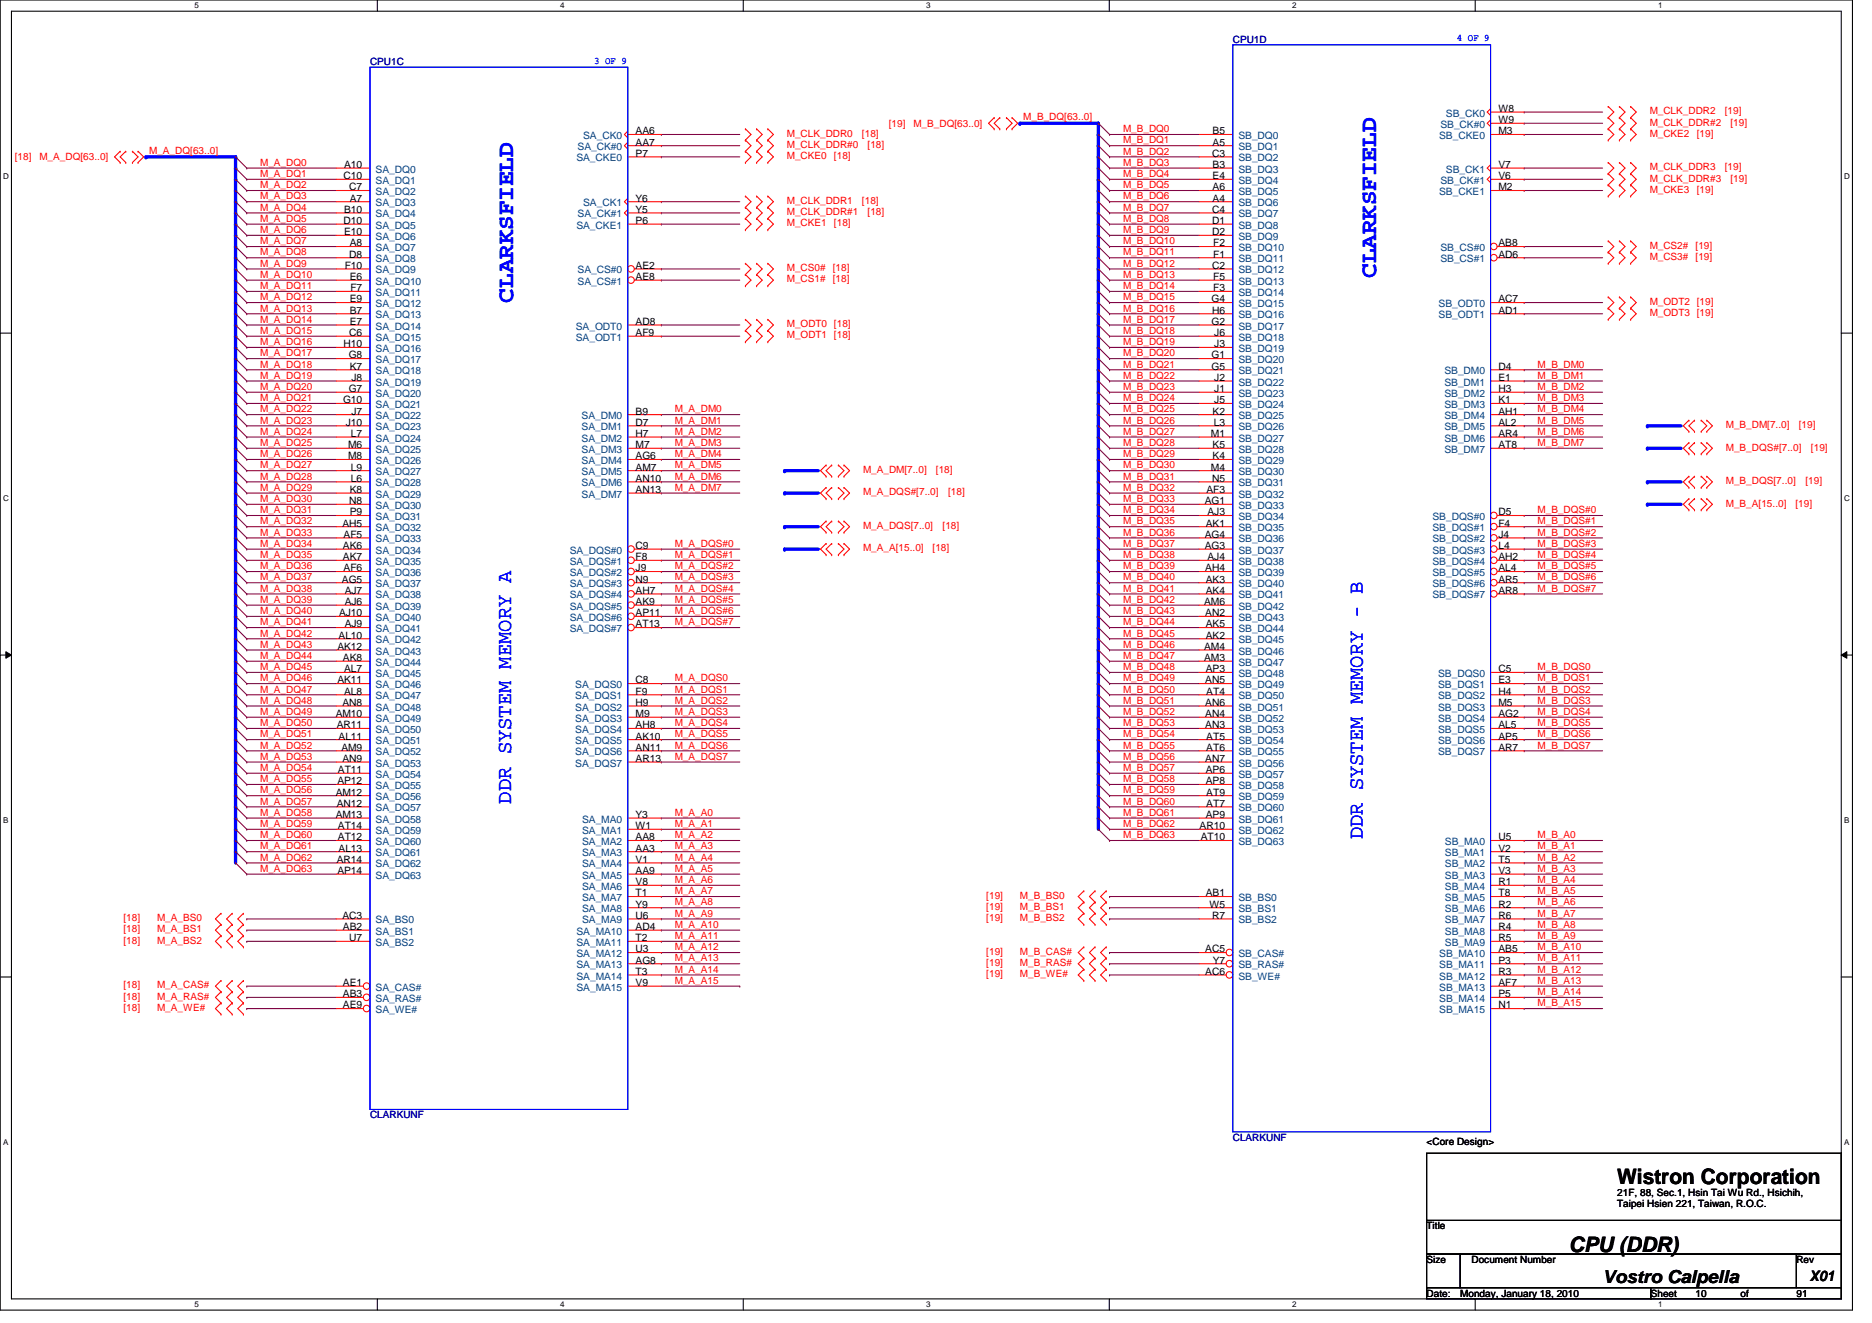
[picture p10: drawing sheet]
<svg xmlns="http://www.w3.org/2000/svg" width="297mm" height="210mm" viewBox="0 0 297 210" stroke-linecap="round" stroke-linejoin="round" font-family="sans-serif">
<defs><g id="words">
<g font-size="3.7" fill="#00f">
<text x="218.4" y="44.1" transform="rotate(-90 218.4 44.1)">CLARKSFIELD</text>
<text x="81.4" y="48" transform="rotate(-90 81.4 48)">CLARKSFIELD</text>
</g>
<g font-size="3.4" fill="#00f">
<text x="81.1" y="127.5" transform="rotate(-90 81.1 127.5)">DDR SYSTEM MEMORY A</text>
<text x="216.3" y="133.2" transform="rotate(-90 216.3 133.2)">DDR SYSTEM MEMORY - B</text>
</g>
<g font-size="3.4">
<text x="256.6" y="187.9">Wistron Corporation</text>
<text x="249" y="198.7">CPU (DDR)</text>
</g>
<text font-size="2.8" x="254.3" y="203.5">Vostro Calpella</text>
<text font-size="2.3" x="287.2" y="203.2">X01</text>
<g font-size="1.6" fill="#000080">
<text x="58.7" y="10.3">CPU1C</text>
<text x="195.6" y="6.8">CPU1D</text>
<text x="58.7" y="177.4">CLARKUNF</text>
<text x="195.6" y="181">CLARKUNF</text>
</g>
<g font-size="1.6" fill="#00f">
<text x="94.3" y="10.1">3 OF 9</text>
<text x="231.2" y="6.6">4 OF 9</text>
</g>
<g font-size="1.6">
<text x="237.8" y="17.8">W8</text>
<text x="100.9" y="21.3">AA6</text>
<text x="100.9" y="23.1">AA7</text>
<text x="192.4" y="21.3">B5</text>
<text x="192.4" y="23.1">A5</text>
<text x="237.8" y="19.5">W9</text>
<text x="237.8" y="21.3">M3</text>
<text x="54.5" y="28.4">C10</text>
<text x="54.6" y="26.6">A10</text>
<text x="100.9" y="24.9">P7</text>
<text x="192.3" y="24.9">C3</text>
<text x="192.4" y="26.6">B3</text>
<text x="192.4" y="28.4">E4</text>
<text x="237.8" y="26.6">V7</text>
<text x="237.8" y="28.4">V6</text>
<text x="54.5" y="35.5">D10</text>
<text x="54.6" y="33.8">B10</text>
<text x="55.4" y="30.2">C7</text>
<text x="55.5" y="32">A7</text>
<text x="100.9" y="32">Y6</text>
<text x="100.9" y="33.8">Y5</text>
<text x="100.9" y="35.5">P6</text>
<text x="192.3" y="33.8">C4</text>
<text x="192.3" y="35.5">D1</text>
<text x="192.4" y="30.2">A6</text>
<text x="192.4" y="32">A4</text>
<text x="237.8" y="30.2">M2</text>
<text x="54.6" y="37.3">E10</text>
<text x="55.4" y="40.9">D8</text>
<text x="55.5" y="39.1">A8</text>
<text x="192.3" y="37.3">D2</text>
<text x="192.5" y="39.1">F2</text>
<text x="192.5" y="40.9">F1</text>
<text x="237.8" y="39.1">AB8</text>
<text x="237.8" y="40.9">AD6</text>
<text x="54.7" y="42.7">F10</text>
<text x="55.5" y="44.4">E6</text>
<text x="55.5" y="48">E9</text>
<text x="55.6" y="46.2">F7</text>
<text x="100.9" y="42.7">AE2</text>
<text x="100.9" y="44.4">AE8</text>
<text x="192.2" y="48">G4</text>
<text x="192.3" y="42.7">C2</text>
<text x="192.5" y="44.4">F5</text>
<text x="192.5" y="46.2">F3</text>
<text x="237.8" y="48">AC7</text>
<text x="55.4" y="53.3">C6</text>
<text x="55.5" y="49.8">B7</text>
<text x="55.5" y="51.5">E7</text>
<text x="100.9" y="51.5">AD8</text>
<text x="100.9" y="53.3">AF9</text>
<text x="192.2" y="51.5">G2</text>
<text x="192.3" y="49.8">H6</text>
<text x="192.7" y="53.3">J6</text>
<text x="237.8" y="49.8">AD1</text>
<text x="54.5" y="55.1">H10</text>
<text x="55.3" y="56.9">G8</text>
<text x="55.5" y="58.7">K7</text>
<text x="192.2" y="56.9">G1</text>
<text x="192.2" y="58.7">G5</text>
<text x="192.7" y="55.1">J3</text>
<text x="237.8" y="58.7">D4</text>
<text x="54.4" y="64">G10</text>
<text x="55.3" y="62.2">G7</text>
<text x="55.8" y="60.4">J8</text>
<text x="55.8" y="65.8">J7</text>
<text x="100.9" y="65.8">B9</text>
<text x="192.4" y="65.8">K2</text>
<text x="192.7" y="60.4">J2</text>
<text x="192.7" y="62.2">J1</text>
<text x="192.7" y="64">J5</text>
<text x="237.8" y="60.4">E1</text>
<text x="237.8" y="62.2">H3</text>
<text x="237.8" y="64">K1</text>
<text x="237.8" y="65.8">AH1</text>
<text x="54.9" y="67.5">J10</text>
<text x="55.2" y="71.1">M6</text>
<text x="55.7" y="69.3">L7</text>
<text x="100.9" y="67.5">D7</text>
<text x="100.9" y="69.3">H7</text>
<text x="100.9" y="71.1">M7</text>
<text x="192.1" y="69.3">M1</text>
<text x="192.4" y="71.1">K5</text>
<text x="192.6" y="67.5">L3</text>
<text x="237.8" y="67.5">AL2</text>
<text x="237.8" y="69.3">AR4</text>
<text x="237.8" y="71.1">AT8</text>
<text x="55.2" y="72.9">M8</text>
<text x="55.7" y="74.7">L9</text>
<text x="55.7" y="76.4">L6</text>
<text x="100.9" y="72.9">AG6</text>
<text x="100.9" y="74.7">AM7</text>
<text x="100.9" y="76.4">AN10</text>
<text x="192.1" y="74.7">M4</text>
<text x="192.3" y="76.4">N5</text>
<text x="192.4" y="72.9">K4</text>
<text x="54.3" y="83.5">AH5</text>
<text x="55.4" y="80">N8</text>
<text x="55.5" y="78.2">K8</text>
<text x="55.5" y="81.8">P9</text>
<text x="100.9" y="78.2">AN13</text>
<text x="191.2" y="80">AG1</text>
<text x="191.3" y="83.5">AK1</text>
<text x="191.4" y="78.2">AF3</text>
<text x="191.6" y="81.8">AJ3</text>
<text x="237.8" y="81.8">D5</text>
<text x="237.8" y="83.5">F4</text>
<text x="54.4" y="87.1">AK6</text>
<text x="54.4" y="88.9">AK7</text>
<text x="54.5" y="85.3">AF5</text>
<text x="100.9" y="87.1">C9</text>
<text x="100.9" y="88.9">F8</text>
<text x="191.2" y="85.3">AG4</text>
<text x="191.2" y="87.1">AG3</text>
<text x="191.6" y="88.9">AJ4</text>
<text x="237.8" y="88.9">AH2</text>
<text x="237.8" y="85.3">J4</text>
<text x="237.8" y="87.1">L4</text>
<text x="54.2" y="92.4">AG5</text>
<text x="54.5" y="90.7">AF6</text>
<text x="54.7" y="94.2">AJ7</text>
<text x="54.7" y="96">AJ6</text>
<text x="100.9" y="90.7">J9</text>
<text x="100.9" y="92.4">N9</text>
<text x="100.9" y="94.2">AH7</text>
<text x="100.9" y="96">AK9</text>
<text x="191.1" y="96">AM6</text>
<text x="191.2" y="90.7">AH4</text>
<text x="191.3" y="92.4">AK3</text>
<text x="191.3" y="94.2">AK4</text>
<text x="237.8" y="90.7">AL4</text>
<text x="237.8" y="92.4">AR5</text>
<text x="237.8" y="94.2">AR8</text>
<text x="53.7" y="101.3">AL10</text>
<text x="53.8" y="97.8">AJ10</text>
<text x="54.7" y="99.5">AJ9</text>
<text x="100.9" y="97.8">AP11</text>
<text x="100.9" y="99.5">AT13</text>
<text x="191.2" y="97.8">AN2</text>
<text x="191.3" y="99.5">AK5</text>
<text x="191.3" y="101.3">AK2</text>
<text x="53.5" y="103.1">AK12</text>
<text x="54.4" y="104.9">AK8</text>
<text x="54.6" y="106.7">AL7</text>
<text x="191.1" y="103.1">AM4</text>
<text x="191.1" y="104.9">AM3</text>
<text x="191.3" y="106.7">AP3</text>
<text x="237.8" y="106.7">C5</text>
<text x="53.3" y="113.8">AM10</text>
<text x="53.5" y="108.4">AK11</text>
<text x="54.3" y="112">AN8</text>
<text x="54.6" y="110.2">AL8</text>
<text x="100.9" y="108.4">C8</text>
<text x="100.9" y="110.2">F9</text>
<text x="100.9" y="112">H9</text>
<text x="100.9" y="113.8">M9</text>
<text x="191.2" y="108.4">AN5</text>
<text x="191.2" y="112">AN6</text>
<text x="191.2" y="113.8">AN4</text>
<text x="191.4" y="110.2">AT4</text>
<text x="237.8" y="113.8">AG2</text>
<text x="237.8" y="108.4">E3</text>
<text x="237.8" y="110.2">H4</text>
<text x="237.8" y="112">M5</text>
<text x="53.4" y="115.5">AR11</text>
<text x="53.7" y="117.3">AL11</text>
<text x="54.2" y="119.1">AM9</text>
<text x="100.9" y="115.5">AH8</text>
<text x="100.9" y="117.3">AK10</text>
<text x="100.9" y="119.1">AN11</text>
<text x="191.2" y="115.5">AN3</text>
<text x="191.4" y="117.3">AT5</text>
<text x="191.4" y="119.1">AT6</text>
<text x="237.8" y="115.5">AL5</text>
<text x="237.8" y="117.3">AP5</text>
<text x="237.8" y="119.1">AR7</text>
<text x="53.5" y="124.4">AP12</text>
<text x="53.6" y="122.7">AT11</text>
<text x="54.3" y="120.9">AN9</text>
<text x="100.9" y="120.9">AR13</text>
<text x="191.2" y="120.9">AN7</text>
<text x="191.3" y="122.7">AP6</text>
<text x="191.3" y="124.4">AP8</text>
<text x="53.3" y="126.2">AM12</text>
<text x="53.3" y="129.8">AM13</text>
<text x="53.4" y="128">AN12</text>
<text x="53.6" y="131.6">AT14</text>
<text x="100.9" y="129.8">Y3</text>
<text x="100.9" y="131.6">W1</text>
<text x="190.3" y="131.6">AR10</text>
<text x="191.3" y="129.8">AP9</text>
<text x="191.4" y="126.2">AT9</text>
<text x="191.4" y="128">AT7</text>
<text x="53.4" y="136.9">AR14</text>
<text x="53.6" y="133.3">AT12</text>
<text x="53.7" y="135.1">AL13</text>
<text x="100.9" y="133.3">AA8</text>
<text x="100.9" y="135.1">AA3</text>
<text x="100.9" y="136.9">V1</text>
<text x="190.5" y="133.3">AT10</text>
<text x="237.8" y="133.3">U5</text>
<text x="237.8" y="135.1">V2</text>
<text x="237.8" y="136.9">T5</text>
<text x="53.5" y="138.7">AP14</text>
<text x="100.9" y="138.7">AA9</text>
<text x="100.9" y="140.4">V8</text>
<text x="100.9" y="142.2">T1</text>
<text x="100.9" y="144">Y9</text>
<text x="191.3" y="142.2">AB1</text>
<text x="191.9" y="144">W5</text>
<text x="237.8" y="138.7">V3</text>
<text x="237.8" y="140.4">R1</text>
<text x="237.8" y="142.2">T8</text>
<text x="237.8" y="144">R2</text>
<text x="54.3" y="145.8">AC3</text>
<text x="54.4" y="147.6">AB2</text>
<text x="55.4" y="149.3">U7</text>
<text x="100.9" y="145.8">U6</text>
<text x="100.9" y="147.6">AD4</text>
<text x="100.9" y="149.3">T2</text>
<text x="192.3" y="145.8">R7</text>
<text x="237.8" y="145.8">R6</text>
<text x="237.8" y="147.6">R4</text>
<text x="237.8" y="149.3">R5</text>
<text x="100.9" y="151.1">U3</text>
<text x="100.9" y="152.9">AG8</text>
<text x="100.9" y="154.7">T3</text>
<text x="191.2" y="151.1">AC5</text>
<text x="191.2" y="154.7">AC6</text>
<text x="192.4" y="152.9">Y7</text>
<text x="237.8" y="151.1">AB5</text>
<text x="237.8" y="152.9">P3</text>
<text x="237.8" y="154.7">R3</text>
<text x="54.4" y="156.4">AE1</text>
<text x="54.4" y="158.2">AB3</text>
<text x="54.4" y="160">AE9</text>
<text x="100.9" y="156.4">V9</text>
<text x="237.8" y="156.4">AF7</text>
<text x="237.8" y="158.2">P5</text>
<text x="237.8" y="160">N1</text>
<text x="226.4" y="181.7">&lt;Core Design&gt;</text>
<text x="256.6" y="189.7">21F, 88, Sec.1, Hsin Tai Wu Rd., Hsichih,</text>
<text x="256.6" y="191.5">Taipei Hsien 221, Taiwan, R.O.C.</text>
<text x="226.4" y="195.1">Title</text>
<text x="226.4" y="200.4">Size</text>
<text x="233.5" y="200.4">Document Number</text>
<text x="285" y="200.4">Rev</text>
<text x="226.4" y="205.7">Date:</text>
<text x="231.7" y="205.7">Monday, January 18, 2010</text>
<text x="261.9" y="205.7">Sheet</text>
<text x="269" y="205.7">10</text>
<text x="276.2" y="205.7">of</text>
<text x="285" y="205.7">91</text>
</g>
<g font-size="1.6" fill="#004080">
<text x="91.6" y="23.8">SA_CK#0</text>
<text x="92.5" y="22.1">SA_CK0</text>
<text x="196.5" y="22.1">SB_DQ0</text>
<text x="196.5" y="23.8">SB_DQ1</text>
<text x="228.4" y="22.1">SB_CKE0</text>
<text x="228.6" y="20.3">SB_CK#0</text>
<text x="229.4" y="18.5">SB_CK0</text>
<text x="59.6" y="27.4">SA_DQ0</text>
<text x="59.6" y="29.2">SA_DQ1</text>
<text x="91.5" y="25.6">SA_CKE0</text>
<text x="196.5" y="25.6">SB_DQ2</text>
<text x="196.5" y="27.4">SB_DQ3</text>
<text x="196.5" y="29.2">SB_DQ4</text>
<text x="228.6" y="29.2">SB_CK#1</text>
<text x="229.4" y="27.4">SB_CK1</text>
<text x="59.6" y="30.9">SA_DQ2</text>
<text x="59.6" y="32.7">SA_DQ3</text>
<text x="59.6" y="34.5">SA_DQ4</text>
<text x="91.6" y="34.5">SA_CK#1</text>
<text x="92.5" y="32.7">SA_CK1</text>
<text x="196.5" y="30.9">SB_DQ5</text>
<text x="196.5" y="32.7">SB_DQ6</text>
<text x="196.5" y="34.5">SB_DQ7</text>
<text x="228.4" y="30.9">SB_CKE1</text>
<text x="59.6" y="36.3">SA_DQ5</text>
<text x="59.6" y="38.1">SA_DQ6</text>
<text x="59.6" y="39.8">SA_DQ7</text>
<text x="59.6" y="41.6">SA_DQ8</text>
<text x="91.5" y="36.3">SA_CKE1</text>
<text x="196.5" y="36.3">SB_DQ8</text>
<text x="196.5" y="38.1">SB_DQ9</text>
<text x="196.5" y="39.8">SB_DQ10</text>
<text x="196.5" y="41.6">SB_DQ11</text>
<text x="228.6" y="39.8">SB_CS#0</text>
<text x="228.6" y="41.6">SB_CS#1</text>
<text x="59.6" y="43.4">SA_DQ9</text>
<text x="59.6" y="45.2">SA_DQ10</text>
<text x="59.6" y="46.9">SA_DQ11</text>
<text x="91.6" y="43.4">SA_CS#0</text>
<text x="91.6" y="45.2">SA_CS#1</text>
<text x="196.5" y="43.4">SB_DQ12</text>
<text x="196.5" y="45.2">SB_DQ13</text>
<text x="196.5" y="46.9">SB_DQ14</text>
<text x="59.6" y="48.7">SA_DQ12</text>
<text x="59.6" y="50.5">SA_DQ13</text>
<text x="59.6" y="52.3">SA_DQ14</text>
<text x="91.4" y="52.3">SA_ODT0</text>
<text x="196.5" y="48.7">SB_DQ15</text>
<text x="196.5" y="50.5">SB_DQ16</text>
<text x="196.5" y="52.3">SB_DQ17</text>
<text x="228.3" y="48.7">SB_ODT0</text>
<text x="228.3" y="50.5">SB_ODT1</text>
<text x="59.6" y="54.1">SA_DQ15</text>
<text x="59.6" y="55.8">SA_DQ16</text>
<text x="59.6" y="57.6">SA_DQ17</text>
<text x="59.6" y="59.4">SA_DQ18</text>
<text x="91.4" y="54.1">SA_ODT1</text>
<text x="196.5" y="54.1">SB_DQ18</text>
<text x="196.5" y="55.8">SB_DQ19</text>
<text x="196.5" y="57.6">SB_DQ20</text>
<text x="196.5" y="59.4">SB_DQ21</text>
<text x="229.2" y="59.4">SB_DM0</text>
<text x="59.6" y="61.2">SA_DQ19</text>
<text x="59.6" y="62.9">SA_DQ20</text>
<text x="59.6" y="64.7">SA_DQ21</text>
<text x="196.5" y="61.2">SB_DQ22</text>
<text x="196.5" y="62.9">SB_DQ23</text>
<text x="196.5" y="64.7">SB_DQ24</text>
<text x="229.2" y="61.2">SB_DM1</text>
<text x="229.2" y="62.9">SB_DM2</text>
<text x="229.2" y="64.7">SB_DM3</text>
<text x="59.6" y="66.5">SA_DQ22</text>
<text x="59.6" y="68.3">SA_DQ23</text>
<text x="59.6" y="70.1">SA_DQ24</text>
<text x="59.6" y="71.8">SA_DQ25</text>
<text x="92.3" y="66.5">SA_DM0</text>
<text x="92.3" y="68.3">SA_DM1</text>
<text x="92.3" y="70.1">SA_DM2</text>
<text x="92.3" y="71.8">SA_DM3</text>
<text x="196.5" y="66.5">SB_DQ25</text>
<text x="196.5" y="68.3">SB_DQ26</text>
<text x="196.5" y="70.1">SB_DQ27</text>
<text x="196.5" y="71.8">SB_DQ28</text>
<text x="229.2" y="66.5">SB_DM4</text>
<text x="229.2" y="68.3">SB_DM5</text>
<text x="229.2" y="70.1">SB_DM6</text>
<text x="229.2" y="71.8">SB_DM7</text>
<text x="59.6" y="73.6">SA_DQ26</text>
<text x="59.6" y="75.4">SA_DQ27</text>
<text x="59.6" y="77.2">SA_DQ28</text>
<text x="92.3" y="73.6">SA_DM4</text>
<text x="92.3" y="75.4">SA_DM5</text>
<text x="92.3" y="77.2">SA_DM6</text>
<text x="196.5" y="73.6">SB_DQ29</text>
<text x="196.5" y="75.4">SB_DQ30</text>
<text x="196.5" y="77.2">SB_DQ31</text>
<text x="59.6" y="79">SA_DQ29</text>
<text x="59.6" y="80.7">SA_DQ30</text>
<text x="59.6" y="82.5">SA_DQ31</text>
<text x="92.3" y="79">SA_DM7</text>
<text x="196.5" y="79">SB_DQ32</text>
<text x="196.5" y="80.7">SB_DQ33</text>
<text x="196.5" y="82.5">SB_DQ34</text>
<text x="227.3" y="82.5">SB_DQS#0</text>
<text x="59.6" y="84.3">SA_DQ32</text>
<text x="59.6" y="86.1">SA_DQ33</text>
<text x="59.6" y="87.8">SA_DQ34</text>
<text x="59.6" y="89.6">SA_DQ35</text>
<text x="90.4" y="87.8">SA_DQS#0</text>
<text x="90.4" y="89.6">SA_DQS#1</text>
<text x="196.5" y="84.3">SB_DQ35</text>
<text x="196.5" y="86.1">SB_DQ36</text>
<text x="196.5" y="87.8">SB_DQ37</text>
<text x="196.5" y="89.6">SB_DQ38</text>
<text x="227.3" y="89.6">SB_DQS#4</text>
<text x="227.3" y="84.3">SB_DQS#1</text>
<text x="227.3" y="86.1">SB_DQS#2</text>
<text x="227.3" y="87.8">SB_DQS#3</text>
<text x="59.6" y="91.4">SA_DQ36</text>
<text x="59.6" y="93.2">SA_DQ37</text>
<text x="59.6" y="95">SA_DQ38</text>
<text x="90.4" y="91.4">SA_DQS#2</text>
<text x="90.4" y="93.2">SA_DQS#3</text>
<text x="90.4" y="95">SA_DQS#4</text>
<text x="196.5" y="91.4">SB_DQ39</text>
<text x="196.5" y="93.2">SB_DQ40</text>
<text x="196.5" y="95">SB_DQ41</text>
<text x="227.3" y="91.4">SB_DQS#5</text>
<text x="227.3" y="93.2">SB_DQS#6</text>
<text x="227.3" y="95">SB_DQS#7</text>
<text x="59.6" y="96.7">SA_DQ39</text>
<text x="59.6" y="98.5">SA_DQ40</text>
<text x="59.6" y="100.3">SA_DQ41</text>
<text x="90.4" y="96.7">SA_DQS#5</text>
<text x="90.4" y="98.5">SA_DQS#6</text>
<text x="90.4" y="100.3">SA_DQS#7</text>
<text x="196.5" y="96.7">SB_DQ42</text>
<text x="196.5" y="98.5">SB_DQ43</text>
<text x="196.5" y="100.3">SB_DQ44</text>
<text x="59.6" y="102.1">SA_DQ42</text>
<text x="59.6" y="103.8">SA_DQ43</text>
<text x="59.6" y="105.6">SA_DQ44</text>
<text x="59.6" y="107.4">SA_DQ45</text>
<text x="196.5" y="102.1">SB_DQ45</text>
<text x="196.5" y="103.8">SB_DQ46</text>
<text x="196.5" y="105.6">SB_DQ47</text>
<text x="196.5" y="107.4">SB_DQ48</text>
<text x="228.2" y="107.4">SB_DQS0</text>
<text x="59.6" y="109.2">SA_DQ46</text>
<text x="59.6" y="111">SA_DQ47</text>
<text x="59.6" y="112.7">SA_DQ48</text>
<text x="91.3" y="109.2">SA_DQS0</text>
<text x="91.3" y="111">SA_DQS1</text>
<text x="91.3" y="112.7">SA_DQS2</text>
<text x="196.5" y="109.2">SB_DQ49</text>
<text x="196.5" y="111">SB_DQ50</text>
<text x="196.5" y="112.7">SB_DQ51</text>
<text x="228.2" y="109.2">SB_DQS1</text>
<text x="228.2" y="111">SB_DQS2</text>
<text x="228.2" y="112.7">SB_DQS3</text>
<text x="59.6" y="114.5">SA_DQ49</text>
<text x="59.6" y="116.3">SA_DQ50</text>
<text x="59.6" y="118.1">SA_DQ51</text>
<text x="59.6" y="119.8">SA_DQ52</text>
<text x="91.3" y="114.5">SA_DQS3</text>
<text x="91.3" y="116.3">SA_DQS4</text>
<text x="91.3" y="118.1">SA_DQS5</text>
<text x="91.3" y="119.8">SA_DQS6</text>
<text x="196.5" y="114.5">SB_DQ52</text>
<text x="196.5" y="116.3">SB_DQ53</text>
<text x="196.5" y="118.1">SB_DQ54</text>
<text x="196.5" y="119.8">SB_DQ55</text>
<text x="228.2" y="114.5">SB_DQS4</text>
<text x="228.2" y="116.3">SB_DQS5</text>
<text x="228.2" y="118.1">SB_DQS6</text>
<text x="228.2" y="119.8">SB_DQS7</text>
<text x="59.6" y="121.6">SA_DQ53</text>
<text x="59.6" y="123.4">SA_DQ54</text>
<text x="59.6" y="125.2">SA_DQ55</text>
<text x="91.3" y="121.6">SA_DQS7</text>
<text x="196.5" y="121.6">SB_DQ56</text>
<text x="196.5" y="123.4">SB_DQ57</text>
<text x="196.5" y="125.2">SB_DQ58</text>
<text x="59.6" y="127">SA_DQ56</text>
<text x="59.6" y="128.7">SA_DQ57</text>
<text x="59.6" y="130.5">SA_DQ58</text>
<text x="92.4" y="130.5">SA_MA0</text>
<text x="196.5" y="127">SB_DQ59</text>
<text x="196.5" y="128.7">SB_DQ60</text>
<text x="196.5" y="130.5">SB_DQ61</text>
<text x="59.6" y="132.3">SA_DQ59</text>
<text x="59.6" y="134.1">SA_DQ60</text>
<text x="59.6" y="135.8">SA_DQ61</text>
<text x="59.6" y="137.6">SA_DQ62</text>
<text x="92.4" y="132.3">SA_MA1</text>
<text x="92.4" y="134.1">SA_MA2</text>
<text x="92.4" y="135.8">SA_MA3</text>
<text x="92.4" y="137.6">SA_MA4</text>
<text x="196.5" y="132.3">SB_DQ62</text>
<text x="196.5" y="134.1">SB_DQ63</text>
<text x="229.3" y="134.1">SB_MA0</text>
<text x="229.3" y="135.8">SB_MA1</text>
<text x="229.3" y="137.6">SB_MA2</text>
<text x="59.6" y="139.4">SA_DQ63</text>
<text x="92.4" y="139.4">SA_MA5</text>
<text x="92.4" y="141.2">SA_MA6</text>
<text x="92.4" y="143">SA_MA7</text>
<text x="196.5" y="143">SB_BS0</text>
<text x="229.3" y="139.4">SB_MA3</text>
<text x="229.3" y="141.2">SB_MA4</text>
<text x="229.3" y="143">SB_MA5</text>
<text x="59.6" y="146.5">SA_BS0</text>
<text x="59.6" y="148.3">SA_BS1</text>
<text x="91.5" y="148.3">SA_MA10</text>
<text x="92.4" y="144.7">SA_MA8</text>
<text x="92.4" y="146.5">SA_MA9</text>
<text x="196.5" y="144.7">SB_BS1</text>
<text x="196.5" y="146.5">SB_BS2</text>
<text x="229.3" y="144.7">SB_MA6</text>
<text x="229.3" y="146.5">SB_MA7</text>
<text x="229.3" y="148.3">SB_MA8</text>
<text x="59.6" y="150.1">SA_BS2</text>
<text x="91.5" y="150.1">SA_MA11</text>
<text x="91.5" y="151.8">SA_MA12</text>
<text x="91.5" y="153.6">SA_MA13</text>
<text x="91.5" y="155.4">SA_MA14</text>
<text x="196.5" y="151.8">SB_CAS#</text>
<text x="196.5" y="153.6">SB_RAS#</text>
<text x="196.5" y="155.4">SB_WE#</text>
<text x="228.4" y="151.8">SB_MA10</text>
<text x="228.4" y="153.6">SB_MA11</text>
<text x="228.4" y="155.4">SB_MA12</text>
<text x="229.3" y="150.1">SB_MA9</text>
<text x="59.6" y="157.2">SA_CAS#</text>
<text x="59.6" y="159">SA_RAS#</text>
<text x="59.6" y="160.7">SA_WE#</text>
<text x="91.5" y="157.2">SA_MA15</text>
<text x="228.4" y="157.2">SB_MA13</text>
<text x="228.4" y="159">SB_MA14</text>
<text x="228.4" y="160.7">SB_MA15</text>
</g>
<g font-size="1.6" fill="#f00">
<text x="124.9" y="21.7">M_CLK_DDR0</text>
<text x="124.9" y="23.5">M_CLK_DDR#0</text>
<text x="136.8" y="21.7">[18]</text>
<text x="137.7" y="23.5">[18]</text>
<text x="141" y="20.1">[19]</text>
<text x="144.9" y="20.1">M_B_DQ[63..0]</text>
<text x="162.4" y="19">M_B_DQ[63..0]</text>
<text x="178.2" y="21">M_B_DQ0</text>
<text x="178.2" y="22.8">M_B_DQ1</text>
<text x="261.8" y="18.1">M_CLK_DDR2</text>
<text x="261.8" y="19.9">M_CLK_DDR#2</text>
<text x="261.8" y="21.7">M_CKE2</text>
<text x="269.2" y="21.7">[19]</text>
<text x="273.7" y="18.1">[19]</text>
<text x="274.6" y="19.9">[19]</text>
<text x="2.3" y="25.4">[18]</text>
<text x="6.3" y="25.4">M_A_DQ[63..0]</text>
<text x="23.7" y="24.4">M_A_DQ[63..0]</text>
<text x="41.3" y="26.3">M_A_DQ0</text>
<text x="41.3" y="28.1">M_A_DQ1</text>
<text x="41.3" y="29.9">M_A_DQ2</text>
<text x="124.9" y="25.3">M_CKE0</text>
<text x="132.3" y="25.3">[18]</text>
<text x="178.2" y="24.5">M_B_DQ2</text>
<text x="178.2" y="26.3">M_B_DQ3</text>
<text x="178.2" y="28.1">M_B_DQ4</text>
<text x="178.2" y="29.9">M_B_DQ5</text>
<text x="261.8" y="27">M_CLK_DDR3</text>
<text x="261.8" y="28.8">M_CLK_DDR#3</text>
<text x="273.7" y="27">[19]</text>
<text x="274.6" y="28.8">[19]</text>
<text x="41.3" y="31.6">M_A_DQ3</text>
<text x="41.3" y="35.2">M_A_DQ5</text>
<text x="41.3" y="33.4">M_A_DQ4</text>
<text x="124.9" y="32.4">M_CLK_DDR1</text>
<text x="124.9" y="34.1">M_CLK_DDR#1</text>
<text x="124.9" y="35.9">M_CKE1</text>
<text x="132.3" y="35.9">[18]</text>
<text x="136.8" y="32.4">[18]</text>
<text x="137.7" y="34.1">[18]</text>
<text x="178.2" y="31.6">M_B_DQ6</text>
<text x="178.2" y="33.4">M_B_DQ7</text>
<text x="178.2" y="35.2">M_B_DQ8</text>
<text x="261.8" y="30.6">M_CKE3</text>
<text x="269.2" y="30.6">[19]</text>
<text x="41.3" y="38.8">M_A_DQ7</text>
<text x="41.3" y="37">M_A_DQ6</text>
<text x="41.3" y="40.5">M_A_DQ8</text>
<text x="178.2" y="37">M_B_DQ9</text>
<text x="178.2" y="38.8">M_B_DQ10</text>
<text x="178.2" y="40.5">M_B_DQ11</text>
<text x="261.8" y="41.3">M_CS3#</text>
<text x="261.8" y="39.5">M_CS2#</text>
<text x="269" y="41.3">[19]</text>
<text x="269" y="39.5">[19]</text>
<text x="41.3" y="47.6">M_A_DQ12</text>
<text x="41.3" y="44.1">M_A_DQ10</text>
<text x="41.3" y="42.3">M_A_DQ9</text>
<text x="41.3" y="45.9">M_A_DQ11</text>
<text x="124.9" y="44.8">M_CS1#</text>
<text x="124.9" y="43">M_CS0#</text>
<text x="132.1" y="44.8">[18]</text>
<text x="132.1" y="43">[18]</text>
<text x="178.2" y="47.6">M_B_DQ15</text>
<text x="178.2" y="44.1">M_B_DQ13</text>
<text x="178.2" y="42.3">M_B_DQ12</text>
<text x="178.2" y="45.9">M_B_DQ14</text>
<text x="41.3" y="49.4">M_A_DQ13</text>
<text x="41.3" y="53">M_A_DQ15</text>
<text x="41.3" y="51.2">M_A_DQ14</text>
<text x="124.9" y="53.7">M_ODT1 [18]</text>
<text x="124.9" y="51.9">M_ODT0 [18]</text>
<text x="178.2" y="49.4">M_B_DQ16</text>
<text x="178.2" y="51.2">M_B_DQ17</text>
<text x="178.2" y="53">M_B_DQ18</text>
<text x="261.8" y="50.1">M_ODT3 [19]</text>
<text x="261.8" y="48.4">M_ODT2 [19]</text>
<text x="41.3" y="58.3">M_A_DQ18</text>
<text x="41.3" y="54.8">M_A_DQ16</text>
<text x="41.3" y="56.5">M_A_DQ17</text>
<text x="178.2" y="54.8">M_B_DQ19</text>
<text x="178.2" y="58.3">M_B_DQ21</text>
<text x="178.2" y="56.5">M_B_DQ20</text>
<text x="244" y="58.3">M_B_DM0</text>
<text x="41.3" y="61.9">M_A_DQ20</text>
<text x="41.3" y="60.1">M_A_DQ19</text>
<text x="41.3" y="65.4">M_A_DQ22</text>
<text x="41.3" y="63.6">M_A_DQ21</text>
<text x="107.1" y="65.4">M_A_DM0</text>
<text x="178.2" y="61.9">M_B_DQ23</text>
<text x="178.2" y="60.1">M_B_DQ22</text>
<text x="178.2" y="65.4">M_B_DQ25</text>
<text x="178.2" y="63.6">M_B_DQ24</text>
<text x="244" y="60.1">M_B_DM1</text>
<text x="244" y="61.9">M_B_DM2</text>
<text x="244" y="63.6">M_B_DM3</text>
<text x="244" y="65.4">M_B_DM4</text>
<text x="41.3" y="70.8">M_A_DQ25</text>
<text x="41.3" y="67.2">M_A_DQ23</text>
<text x="41.3" y="69">M_A_DQ24</text>
<text x="107.1" y="67.2">M_A_DM1</text>
<text x="107.1" y="69">M_A_DM2</text>
<text x="107.1" y="70.8">M_A_DM3</text>
<text x="178.2" y="70.8">M_B_DQ28</text>
<text x="178.2" y="67.2">M_B_DQ26</text>
<text x="178.2" y="69">M_B_DQ27</text>
<text x="244" y="67.2">M_B_DM5</text>
<text x="244" y="69">M_B_DM6</text>
<text x="244" y="70.8">M_B_DM7</text>
<text x="273.9" y="71.5">M_B_DQS#[7..0]</text>
<text x="273.9" y="67.9">M_B_DM[7..0]</text>
<text x="285.4" y="67.9">[19]</text>
<text x="287.4" y="71.5">[19]</text>
<text x="41.3" y="74.3">M_A_DQ27</text>
<text x="41.3" y="76.1">M_A_DQ28</text>
<text x="41.3" y="72.5">M_A_DQ26</text>
<text x="41.3" y="77.9">M_A_DQ29</text>
<text x="107.1" y="72.5">M_A_DM4</text>
<text x="107.1" y="74.3">M_A_DM5</text>
<text x="107.1" y="76.1">M_A_DM6</text>
<text x="107.1" y="77.9">M_A_DM7</text>
<text x="136.9" y="75">M_A_DM[7..0]</text>
<text x="148.5" y="75">[18]</text>
<text x="178.2" y="72.5">M_B_DQ29</text>
<text x="178.2" y="76.1">M_B_DQ31</text>
<text x="178.2" y="74.3">M_B_DQ30</text>
<text x="178.2" y="77.9">M_B_DQ32</text>
<text x="273.9" y="76.8">M_B_DQS[7..0]</text>
<text x="286.5" y="76.8">[19]</text>
<text x="41.3" y="79.7">M_A_DQ30</text>
<text x="41.3" y="81.4">M_A_DQ31</text>
<text x="41.3" y="83.2">M_A_DQ32</text>
<text x="136.9" y="78.6">M_A_DQS#[7..0]</text>
<text x="136.9" y="83.9">M_A_DQS[7..0]</text>
<text x="149.6" y="83.9">[18]</text>
<text x="150.4" y="78.6">[18]</text>
<text x="178.2" y="79.7">M_B_DQ33</text>
<text x="178.2" y="81.4">M_B_DQ34</text>
<text x="178.2" y="83.2">M_B_DQ35</text>
<text x="244" y="81.4">M_B_DQS#0</text>
<text x="244" y="83.2">M_B_DQS#1</text>
<text x="273.9" y="80.4">M_B_A[15..0]</text>
<text x="284.9" y="80.4">[19]</text>
<text x="41.3" y="88.5">M_A_DQ35</text>
<text x="41.3" y="86.8">M_A_DQ34</text>
<text x="41.3" y="85">M_A_DQ33</text>
<text x="107.1" y="86.8">M_A_DQS#0</text>
<text x="107.1" y="88.5">M_A_DQS#1</text>
<text x="136.9" y="87.5">M_A_A[15..0]</text>
<text x="148" y="87.5">[18]</text>
<text x="178.2" y="86.8">M_B_DQ37</text>
<text x="178.2" y="85">M_B_DQ36</text>
<text x="178.2" y="88.5">M_B_DQ38</text>
<text x="244" y="85">M_B_DQS#2</text>
<text x="244" y="86.8">M_B_DQS#3</text>
<text x="244" y="88.5">M_B_DQS#4</text>
<text x="41.3" y="90.3">M_A_DQ36</text>
<text x="41.3" y="95.7">M_A_DQ39</text>
<text x="41.3" y="92.1">M_A_DQ37</text>
<text x="41.3" y="93.9">M_A_DQ38</text>
<text x="107.1" y="92.1">M_A_DQS#3</text>
<text x="107.1" y="93.9">M_A_DQS#4</text>
<text x="107.1" y="90.3">M_A_DQS#2</text>
<text x="107.1" y="95.7">M_A_DQS#5</text>
<text x="178.2" y="90.3">M_B_DQ39</text>
<text x="178.2" y="95.7">M_B_DQ42</text>
<text x="178.2" y="93.9">M_B_DQ41</text>
<text x="178.2" y="92.1">M_B_DQ40</text>
<text x="244" y="90.3">M_B_DQS#5</text>
<text x="244" y="92.1">M_B_DQS#6</text>
<text x="244" y="93.9">M_B_DQS#7</text>
<text x="41.3" y="97.4">M_A_DQ40</text>
<text x="41.3" y="101">M_A_DQ42</text>
<text x="41.3" y="99.2">M_A_DQ41</text>
<text x="107.1" y="97.4">M_A_DQS#6</text>
<text x="107.1" y="99.2">M_A_DQS#7</text>
<text x="178.2" y="99.2">M_B_DQ44</text>
<text x="178.2" y="101">M_B_DQ45</text>
<text x="178.2" y="97.4">M_B_DQ43</text>
<text x="41.3" y="104.5">M_A_DQ44</text>
<text x="41.3" y="106.3">M_A_DQ45</text>
<text x="41.3" y="102.8">M_A_DQ43</text>
<text x="178.2" y="104.5">M_B_DQ47</text>
<text x="178.2" y="102.8">M_B_DQ46</text>
<text x="178.2" y="106.3">M_B_DQ48</text>
<text x="244" y="106.3">M_B_DQS0</text>
<text x="41.3" y="109.9">M_A_DQ47</text>
<text x="41.3" y="111.7">M_A_DQ48</text>
<text x="41.3" y="113.4">M_A_DQ49</text>
<text x="41.3" y="108.1">M_A_DQ46</text>
<text x="107.1" y="111.7">M_A_DQS2</text>
<text x="107.1" y="113.4">M_A_DQS3</text>
<text x="107.1" y="108.1">M_A_DQS0</text>
<text x="107.1" y="109.9">M_A_DQS1</text>
<text x="178.2" y="108.1">M_B_DQ49</text>
<text x="178.2" y="109.9">M_B_DQ50</text>
<text x="178.2" y="111.7">M_B_DQ51</text>
<text x="178.2" y="113.4">M_B_DQ52</text>
<text x="244" y="108.1">M_B_DQS1</text>
<text x="244" y="109.9">M_B_DQS2</text>
<text x="244" y="111.7">M_B_DQS3</text>
<text x="244" y="113.4">M_B_DQS4</text>
<text x="41.3" y="117">M_A_DQ51</text>
<text x="41.3" y="115.2">M_A_DQ50</text>
<text x="41.3" y="118.8">M_A_DQ52</text>
<text x="107.1" y="117">M_A_DQS5</text>
<text x="107.1" y="115.2">M_A_DQS4</text>
<text x="107.1" y="118.8">M_A_DQS6</text>
<text x="178.2" y="118.8">M_B_DQ55</text>
<text x="178.2" y="115.2">M_B_DQ53</text>
<text x="178.2" y="117">M_B_DQ54</text>
<text x="244" y="115.2">M_B_DQS5</text>
<text x="244" y="117">M_B_DQS6</text>
<text x="244" y="118.8">M_B_DQS7</text>
<text x="41.3" y="122.3">M_A_DQ54</text>
<text x="41.3" y="120.5">M_A_DQ53</text>
<text x="41.3" y="124.1">M_A_DQ55</text>
<text x="41.3" y="125.9">M_A_DQ56</text>
<text x="107.1" y="120.5">M_A_DQS7</text>
<text x="178.2" y="124.1">M_B_DQ58</text>
<text x="178.2" y="122.3">M_B_DQ57</text>
<text x="178.2" y="120.5">M_B_DQ56</text>
<text x="178.2" y="125.9">M_B_DQ59</text>
<text x="41.3" y="131.2">M_A_DQ59</text>
<text x="41.3" y="129.4">M_A_DQ58</text>
<text x="41.3" y="127.7">M_A_DQ57</text>
<text x="107.1" y="129.4">M_A_A0</text>
<text x="107.1" y="131.2">M_A_A1</text>
<text x="178.2" y="127.7">M_B_DQ60</text>
<text x="178.2" y="129.4">M_B_DQ61</text>
<text x="178.2" y="131.2">M_B_DQ62</text>
<text x="41.3" y="133">M_A_DQ60</text>
<text x="41.3" y="134.8">M_A_DQ61</text>
<text x="41.3" y="136.5">M_A_DQ62</text>
<text x="107.1" y="134.8">M_A_A3</text>
<text x="107.1" y="133">M_A_A2</text>
<text x="107.1" y="136.5">M_A_A4</text>
<text x="178.2" y="133">M_B_DQ63</text>
<text x="244" y="133">M_B_A0</text>
<text x="244" y="134.8">M_B_A1</text>
<text x="244" y="136.5">M_B_A2</text>
<text x="41.3" y="138.3">M_A_DQ63</text>
<text x="107.1" y="140.1">M_A_A6</text>
<text x="107.1" y="138.3">M_A_A5</text>
<text x="107.1" y="141.9">M_A_A7</text>
<text x="107.1" y="143.7">M_A_A8</text>
<text x="156.5" y="142.6">[19]</text>
<text x="161.8" y="142.6">M_B_BS0</text>
<text x="244" y="138.3">M_B_A3</text>
<text x="244" y="140.1">M_B_A4</text>
<text x="244" y="141.9">M_B_A5</text>
<text x="244" y="143.7">M_B_A6</text>
<text x="19.6" y="146.2">[18]</text>
<text x="19.6" y="147.9">[18]</text>
<text x="19.6" y="149.7">[18]</text>
<text x="24.9" y="146.2">M_A_BS0</text>
<text x="24.9" y="147.9">M_A_BS1</text>
<text x="24.9" y="149.7">M_A_BS2</text>
<text x="107.1" y="147.2">M_A_A10</text>
<text x="107.1" y="149">M_A_A11</text>
<text x="107.1" y="145.4">M_A_A9</text>
<text x="156.5" y="144.4">[19]</text>
<text x="156.5" y="146.2">[19]</text>
<text x="161.8" y="144.4">M_B_BS1</text>
<text x="161.8" y="146.2">M_B_BS2</text>
<text x="244" y="149">M_B_A9</text>
<text x="244" y="147.2">M_B_A8</text>
<text x="244" y="145.4">M_B_A7</text>
<text x="107.1" y="152.5">M_A_A13</text>
<text x="107.1" y="150.8">M_A_A12</text>
<text x="107.1" y="154.3">M_A_A14</text>
<text x="156.5" y="151.5">[19]</text>
<text x="156.5" y="153.3">[19]</text>
<text x="156.5" y="155">[19]</text>
<text x="161.8" y="151.5">M_B_CAS#</text>
<text x="161.8" y="153.3">M_B_RAS#</text>
<text x="161.8" y="155">M_B_WE#</text>
<text x="244" y="154.3">M_B_A12</text>
<text x="244" y="152.5">M_B_A11</text>
<text x="244" y="150.8">M_B_A10</text>
<text x="19.6" y="156.8">[18]</text>
<text x="19.6" y="158.6">[18]</text>
<text x="19.6" y="160.4">[18]</text>
<text x="24.9" y="156.8">M_A_CAS#</text>
<text x="24.9" y="158.6">M_A_RAS#</text>
<text x="24.9" y="160.4">M_A_WE#</text>
<text x="107.1" y="156.1">M_A_A15</text>
<text x="244" y="156.1">M_B_A13</text>
<text x="244" y="157.9">M_B_A14</text>
<text x="244" y="159.7">M_B_A15</text>
</g>
<g font-size="1.3">
<text x="30.8" y="1.3">5</text>
<text x="88.9" y="1.3">4</text>
<text x="147" y="1.3">3</text>
<text x="205" y="1.3">2</text>
<text x="263.1" y="1.3">1</text>
<text x=".5" y="28.4">D</text>
<text x="292.6" y="28.4">D</text>
<text x=".5" y="79.5">C</text>
<text x="292.6" y="79.5">C</text>
<text x=".5" y="130.6">B</text>
<text x="292.6" y="130.6">B</text>
<text x=".5" y="181.7">A</text>
<text x="292.6" y="181.7">A</text>
<text x="30.8" y="207.4">5</text>
<text x="88.9" y="207.4">4</text>
<text x="147" y="207.4">3</text>
<text x="205" y="207.4">2</text>
<text x="263.1" y="207.4">1</text>
</g>
</g></defs>
<path d="M0 0h293.9v207.9h-293.9zM1.8 1.8h290.4v204.3h-290.4z" fill="none" stroke="#000" stroke-width=".17"/>
<g fill="#fff">
<path d="M30.8 .2h.7v1.4h-.7z"/>
<path d="M30.8 206.3h.7v1.4h-.7z"/>
</g>
<path d="M59.9 0v1.8M59.9 206.1v1.8" fill="none" stroke="#000" stroke-width=".17"/>
<g fill="#fff">
<path d="M88.9 .2h.7v1.4h-.7z"/>
<path d="M88.9 206.3h.7v1.4h-.7z"/>
</g>
<path d="M117.9 0v1.8M117.9 206.1v1.8" fill="none" stroke="#000" stroke-width=".17"/>
<g fill="#fff">
<path d="M147 .2h.7v1.4h-.7z"/>
<path d="M147 206.3h.7v1.4h-.7z"/>
</g>
<path d="M176 0v1.8M176 206.1v1.8" fill="none" stroke="#000" stroke-width=".17"/>
<g fill="#fff">
<path d="M205 .2h.7v1.4h-.7z"/>
<path d="M205 206.3h.7v1.4h-.7z"/>
</g>
<path d="M234.1 0v1.8M234.1 206.1v1.8" fill="none" stroke="#000" stroke-width=".17"/>
<g fill="#fff">
<path d="M263.1 .2h.7v1.4h-.7z"/>
<path d="M263.1 206.3h.7v1.4h-.7z"/>
<path d="M.5 27.3h.9v1.4h-.9z"/>
<path d="M292.6 27.3h.9v1.4h-.9z"/>
<path d="M.5 78.4h.9v1.4h-.9z"/>
<path d="M292.6 78.4h.9v1.4h-.9z"/>
</g>
<path d="M0 52.9h1.8M292.2 52.9h1.7" fill="none" stroke="#000" stroke-width=".17"/>
<g fill="#fff">
<path d="M.5 129.5h.8v1.4h-.8z"/>
<path d="M292.6 129.5h.9v1.4h-.9z"/>
</g>
<path d="M0 103.9h1.8M292.2 103.9h1.7" fill="none" stroke="#000" stroke-width=".17"/>
<path d="M.9 103.4l.9 .5-.9 .5zM292.2 103.9l.8-.5v1z" fill="#000"/>
<path d="M.9 103.4l.9 .5-.9 .5zM292.2 103.9l.8-.5v1z" fill="none" stroke="#000" stroke-width=".16"/>
<g fill="#fff">
<path d="M.5 180.5h.8v1.4h-.8z"/>
<path d="M292.6 180.5h.9v1.4h-.9z"/>
</g>
<path d="M0 155h1.8M292.2 155h1.7" fill="none" stroke="#000" stroke-width=".17"/>
<g fill="none" stroke="#800040" stroke-width=".17">
<path d="M39.2 90.7h.1M39.2 97.8h.1M39.2 96h.1M39.2 92.5h.1M39.2 88.9h.1M39.2 87.1h.1M39.2 90.7h14.2M39.2 97.8h14.2M39.2 96h14.2M39.2 92.5h14.2M39.2 88.9h14.2M39.2 87.1h14.2"/>
<path d="M39.2 104.9h.1M39.2 110.2h.1M39.2 117.3h.1M39.2 112h.1M39.2 113.8h.1M39.2 115.6h.1M39.2 119.1h.1M39.2 104.9h14.2M39.2 110.2h14.2M39.2 117.3h14.2M39.2 112h14.2M39.2 113.8h14.2"/>
<path d="M39.2 115.6h14.2M39.2 119.1h14.2M39.2 131.6h.1M39.2 122.7h.1M39.2 120.9h.1M39.2 138.7h.1M39.2 133.3h.1M39.2 135.1h.1M39.2 129.8h.1M39.2 128h.1M39.2 124.5h.1M39.2 136.9h.1"/>
<path d="M39.2 126.2h.1M39.2 131.6h14.2M39.2 122.7h14.2M39.2 120.9h14.2M39.2 138.7h14.2M39.2 133.3h14.2M39.2 135.1h14.2M39.2 129.8h14.2M39.2 128h14.2M39.2 124.5h14.2M39.2 136.9h14.2M39.2 126.2h14.2"/>
</g>
<path d="M23.2 24.9h14.2" fill="none" stroke="#00f" stroke-width=".53"/>
<circle cx="23.2" cy="24.9" r=".26" fill="#00f"/>
<g fill="none" stroke="#800040" stroke-width=".17">
<path d="M39.2 26.7h.1M39.2 28.4h.1M39.2 30.2h.1M39.2 32h.1M39.2 39.1h.1M39.2 35.6h.1M39.2 33.8h.1M39.2 37.3h.1M39.2 26.7h14.2M39.2 28.4h14.2M39.2 30.2h14.2M39.2 32h14.2"/>
<path d="M39.2 39.1h14.2M39.2 35.6h14.2M39.2 33.8h14.2M39.2 37.3h14.2M39.2 48h.1M39.2 44.4h.1M39.2 49.8h.1M39.2 42.7h.1M39.2 40.9h.1M39.2 46.2h.1M39.2 53.3h.1M39.2 51.6h.1"/>
<path d="M39.2 58.7h.1M39.2 55.1h.1M39.2 56.9h.1M39.2 48h14.2M39.2 44.4h14.2M39.2 49.8h14.2M39.2 42.7h14.2M39.2 40.9h14.2M39.2 46.2h14.2M39.2 53.3h14.2M39.2 51.6h14.2M39.2 58.7h14.2"/>
<path d="M39.2 55.1h14.2M39.2 56.9h14.2M39.2 74.7h.1M39.2 71.1h.1M39.2 62.2h.1M39.2 60.5h.1M39.2 76.5h.1M39.2 72.9h.1M39.2 78.2h.1M39.2 65.8h.1M39.2 67.6h.1M39.2 69.3h.1"/>
<path d="M39.2 64h.1M39.2 74.7h14.2M39.2 71.1h14.2M39.2 62.2h14.2M39.2 60.5h14.2M39.2 76.5h14.2M39.2 72.9h14.2M39.2 78.2h14.2M39.2 65.8h14.2M39.2 67.6h14.2M39.2 69.3h14.2M39.2 64h14.2"/>
<path d="M39.2 80h.1M39.2 81.8h.1M39.2 94.2h.1M39.2 83.6h.1M39.2 85.3h.1M39.2 99.6h.1M39.2 80h14.2M39.2 81.8h14.2M39.2 94.2h14.2M39.2 83.6h14.2M39.2 85.3h14.2M39.2 99.6h14.2"/>
<path d="M39.2 108.5h.1M39.2 101.3h.1M39.2 106.7h.1M39.2 103.1h.1M39.2 108.5h14.2M39.2 101.3h14.2M39.2 106.7h14.2M39.2 103.1h14.2"/>
</g>
<path d="M37.4 135.1v1.8" fill="none" stroke="#00f" stroke-width=".53"/>
<circle cx="37.4" cy="135.1" r=".26" fill="#00f"/>
<g fill="none" stroke="#800040" stroke-width=".17">
<path d="M176.1 21.3h.1M176.1 23.1h.1M176.1 24.9h.1M176.1 26.7h.1M176.1 28.4h.1M176.1 30.2h.1M176.1 32h.1M176.1 33.8h.1M176.1 35.6h.1M176.1 37.3h.1M176.1 39.1h.1M176.1 21.3h14.2"/>
<path d="M176.1 23.1h14.2M176.1 24.9h14.2M176.1 26.7h14.2M176.1 28.4h14.2M176.1 30.2h14.2M176.1 32h14.2M176.1 33.8h14.2M176.1 35.6h14.2M176.1 37.3h14.2M176.1 39.1h14.2M176.1 40.9h.1M176.1 48h.1"/>
<path d="M176.1 44.4h.1M176.1 42.7h.1M176.1 46.2h.1M176.1 49.8h.1M176.1 51.6h.1M176.1 53.3h.1M176.1 55.1h.1M176.1 58.7h.1M176.1 56.9h.1M176.1 40.9h14.2M176.1 48h14.2M176.1 44.4h14.2"/>
<path d="M176.1 42.7h14.2M176.1 46.2h14.2M176.1 49.8h14.2M176.1 51.6h14.2M176.1 53.3h14.2M176.1 55.1h14.2M176.1 58.7h14.2M176.1 56.9h14.2M104.9 65.8h.1M104.9 67.6h.1M104.9 69.3h.1M104.9 71.1h.1"/>
<path d="M104.9 72.9h.1M104.9 74.7h.1M104.9 76.5h.1M104.9 78.2h.1M104.9 65.8h12.5M104.9 67.6h12.5M104.9 69.3h12.5M104.9 71.1h12.5M104.9 72.9h12.5M104.9 74.7h12.5M104.9 76.5h12.5M104.9 78.2h12.5"/>
<path d="M176.1 62.2h.1M176.1 60.5h.1M176.1 71.1h.1M176.1 67.6h.1M176.1 72.9h.1M176.1 65.8h.1M176.1 76.5h.1M176.1 64h.1M176.1 69.3h.1M176.1 74.7h.1M176.1 78.2h.1M176.1 65.8h14.2"/>
<path d="M176.1 67.6h14.2M176.1 69.3h14.2M176.1 71.1h14.2M176.1 72.9h14.2M176.1 74.7h14.2M176.1 76.5h14.2M176.1 78.2h14.2M176.1 62.2h14.2M176.1 60.5h14.2M176.1 64h14.2M176.1 80h.1M176.1 81.8h.1"/>
<path d="M176.1 83.6h.1M176.1 90.7h.1M176.1 87.1h.1M176.1 85.3h.1M176.1 88.9h.1M176.1 99.6h.1M176.1 96h.1M176.1 94.2h.1M176.1 92.5h.1M176.1 97.8h.1M176.1 80h14.2M176.1 81.8h14.2"/>
<path d="M176.1 83.6h14.2M176.1 90.7h14.2M176.1 87.1h14.2M176.1 85.3h14.2M176.1 88.9h14.2M176.1 99.6h14.2M176.1 96h14.2M176.1 94.2h14.2M176.1 92.5h14.2M176.1 97.8h14.2M176.1 101.3h.1M176.1 104.9h.1"/>
<path d="M176.1 103.1h.1M176.1 106.7h.1M176.1 108.5h.1M176.1 110.2h.1M176.1 112h.1M176.1 119.1h.1M176.1 115.6h.1M176.1 113.8h.1M176.1 117.3h.1M176.1 101.3h14.2M176.1 104.9h14.2M176.1 103.1h14.2"/>
<path d="M176.1 106.7h14.2M176.1 108.5h14.2M176.1 110.2h14.2M176.1 112h14.2M176.1 119.1h14.2M176.1 115.6h14.2M176.1 113.8h14.2M176.1 117.3h14.2M104.9 129.8h.1M104.9 135.1h.1M104.9 138.7h.1M104.9 131.6h.1"/>
<path d="M104.9 133.3h.1M104.9 136.9h.1M104.9 129.8h12.5M104.9 135.1h12.5M104.9 138.7h12.5M104.9 131.6h12.5M104.9 133.3h12.5M104.9 136.9h12.5M176.1 128h.1M176.1 124.5h.1M176.1 129.8h.1M176.1 122.7h.1"/>
<path d="M176.1 133.3h.1M176.1 120.9h.1M176.1 126.2h.1M176.1 131.6h.1M176.1 129.8h14.2M176.1 131.6h14.2M176.1 133.3h14.2M176.1 128h14.2M176.1 124.5h14.2M176.1 122.7h14.2M176.1 120.9h14.2M176.1 126.2h14.2"/>
<path d="M104.9 140.5h.1M104.9 142.2h.1M104.9 147.6h.1M104.9 144h.1M104.9 152.9h.1M104.9 149.4h.1M104.9 145.8h.1M104.9 151.1h.1M104.9 154.7h.1M104.9 140.5h12.5M104.9 142.2h12.5M104.9 147.6h12.5"/>
<path d="M104.9 144h12.5M104.9 152.9h12.5M104.9 149.4h12.5M104.9 145.8h12.5M104.9 151.1h12.5M104.9 154.7h12.5"/>
</g>
<path d="M161.8 19.6h12.5" fill="none" stroke="#00f" stroke-width=".53"/>
<circle cx="161.8" cy="19.6" r=".26" fill="#00f"/>
<g fill="none" stroke="#800040" stroke-width=".17">
<path d="M241.8 17.8h.1M241.8 19.6h.1M241.8 17.8h12.5M241.8 19.6h12.5M104.9 21.3h.1M104.9 23.1h.1M104.9 24.9h.1M104.9 32h.1M104.9 33.8h.1M104.9 35.6h.1M104.9 21.3h12.5M104.9 23.1h12.5"/>
<path d="M104.9 24.9h12.5M104.9 32h12.5M104.9 33.8h12.5M104.9 35.6h12.5M241.8 21.3h.1M241.8 39.1h.1M241.8 26.7h.1M241.8 28.4h.1M241.8 30.2h.1M241.8 21.3h12.5M241.8 39.1h12.5M241.8 26.7h12.5"/>
<path d="M241.8 28.4h12.5M241.8 30.2h12.5M104.9 44.4h.1M104.9 42.7h.1M104.9 53.3h.1M104.9 51.6h.1M104.9 44.4h12.5M104.9 42.7h12.5M104.9 53.3h12.5M104.9 51.6h12.5M241.8 58.7h.1M241.8 40.9h.1"/>
<path d="M241.8 49.8h.1M241.8 48h.1M241.8 58.7h12.5M241.8 40.9h12.5M241.8 49.8h12.5M241.8 48h12.5M241.8 60.5h.1M241.8 62.2h.1M241.8 64h.1M241.8 65.8h.1M241.8 67.6h.1M241.8 69.3h.1"/>
<path d="M241.8 71.1h.1M241.8 60.5h12.5M241.8 62.2h12.5M241.8 64h12.5M241.8 65.8h12.5M241.8 67.6h12.5M241.8 69.3h12.5M241.8 71.1h12.5M104.9 87.1h.1M104.9 92.5h.1M104.9 97.8h.1M104.9 94.2h.1"/>
<path d="M104.9 88.9h.1M104.9 90.7h.1M104.9 96h.1M104.9 99.6h.1M104.9 87.1h12.5M104.9 92.5h12.5M104.9 97.8h12.5M104.9 94.2h12.5M104.9 88.9h12.5M104.9 90.7h12.5M104.9 96h12.5M104.9 99.6h12.5"/>
<path d="M241.8 81.8h.1M241.8 83.6h.1M241.8 85.3h.1M241.8 87.1h.1M241.8 88.9h.1M241.8 90.7h.1M241.8 92.5h.1M241.8 94.2h.1M241.8 87.1h12.5M241.8 92.5h12.5M241.8 94.2h12.5M241.8 88.9h12.5"/>
<path d="M241.8 90.7h12.5M241.8 81.8h12.5M241.8 83.6h12.5M241.8 85.3h12.5M104.9 117.3h.1M104.9 112h.1M104.9 113.8h.1M104.9 115.6h.1M104.9 108.5h.1M104.9 110.2h.1M104.9 119.1h.1M104.9 117.3h12.5"/>
<path d="M104.9 112h12.5M104.9 113.8h12.5M104.9 115.6h12.5M104.9 108.5h12.5M104.9 110.2h12.5M104.9 119.1h12.5M241.8 106.7h.1M241.8 108.5h.1M241.8 110.2h.1M241.8 112h.1M241.8 113.8h.1M241.8 115.6h.1"/>
<path d="M241.8 117.3h.1M241.8 119.1h.1M241.8 117.3h12.5M241.8 112h12.5M241.8 113.8h12.5M241.8 115.6h12.5M241.8 108.5h12.5M241.8 110.2h12.5M241.8 119.1h12.5M241.8 106.7h12.5M104.9 120.9h.1M104.9 120.9h12.5"/>
<path d="M241.8 133.3h.1M241.8 135.1h.1M241.8 136.9h.1M241.8 138.7h.1M241.8 133.3h12.5M241.8 135.1h12.5M241.8 136.9h12.5M241.8 138.7h12.5M39.2 147.6h.1M39.2 149.4h.1M39.2 145.8h.1M39.2 158.2h.1"/>
<path d="M39.2 156.5h.1M39.2 149.4h14.2M39.2 156.5h14.2M39.2 147.6h14.2M39.2 145.8h14.2M39.2 158.2h14.2M176.1 144h.1M176.1 145.8h.1M176.1 142.2h.1M176.1 152.9h.1M176.1 154.7h.1M176.1 151.1h.1"/>
<path d="M176.1 154.7h14.2M176.1 152.9h14.2M176.1 151.1h14.2M176.1 142.2h14.2M176.1 144h14.2M176.1 145.8h14.2M241.8 154.7h.1M241.8 149.4h.1M241.8 152.9h.1M241.8 156.5h.1M241.8 147.6h.1M241.8 151.1h.1"/>
<path d="M241.8 140.5h.1M241.8 142.2h.1M241.8 144h.1M241.8 145.8h.1M241.8 158.2h.1M241.8 154.7h12.5M241.8 149.4h12.5M241.8 152.9h12.5M241.8 156.5h12.5M241.8 147.6h12.5M241.8 151.1h12.5M241.8 140.5h12.5"/>
<path d="M241.8 142.2h12.5M241.8 144h12.5M241.8 145.8h12.5M241.8 158.2h12.5M39.2 160h.1M39.2 160h14.2M241.8 160h.1M241.8 160h12.5"/>
</g>
<path d="M124.5 74.7h5.3" fill="none" stroke="#00f" stroke-width=".53"/>
<circle cx="124.5" cy="74.7" r=".26" fill="#00f"/>
<path d="M124.5 78.2h5.3" fill="none" stroke="#00f" stroke-width=".53"/>
<circle cx="124.5" cy="78.2" r=".26" fill="#00f"/>
<path d="M124.5 83.6h5.3" fill="none" stroke="#00f" stroke-width=".53"/>
<circle cx="124.5" cy="83.6" r=".26" fill="#00f"/>
<path d="M124.5 87.1h5.3" fill="none" stroke="#00f" stroke-width=".53"/>
<circle cx="124.5" cy="87.1" r=".26" fill="#00f"/>
<path d="M261.4 71.1h5.3" fill="none" stroke="#00f" stroke-width=".53"/>
<circle cx="261.4" cy="71.1" r=".26" fill="#00f"/>
<path d="M261.4 67.6h5.3" fill="none" stroke="#00f" stroke-width=".53"/>
<circle cx="261.4" cy="67.6" r=".26" fill="#00f"/>
<path d="M261.4 76.5h5.3" fill="none" stroke="#00f" stroke-width=".53"/>
<circle cx="261.4" cy="76.5" r=".26" fill="#00f"/>
<path d="M261.4 80h5.3" fill="none" stroke="#00f" stroke-width=".53"/>
<circle cx="261.4" cy="80" r=".26" fill="#00f"/>
<path d="M37.4 35.6v1.7" fill="none" stroke="#00f" stroke-width=".53"/>
<circle cx="37.4" cy="35.6" r=".26" fill="#00f"/>
<path d="M37.4 62.2v1.8" fill="none" stroke="#00f" stroke-width=".53"/>
<circle cx="37.4" cy="62.2" r=".26" fill="#00f"/>
<path d="M37.4 76.5v1.7" fill="none" stroke="#00f" stroke-width=".53"/>
<circle cx="37.4" cy="76.5" r=".26" fill="#00f"/>
<path d="M37.4 101.3v1.8" fill="none" stroke="#00f" stroke-width=".53"/>
<circle cx="37.4" cy="101.3" r=".26" fill="#00f"/>
<path d="M37.4 112v1.8" fill="none" stroke="#00f" stroke-width=".53"/>
<circle cx="37.4" cy="112" r=".26" fill="#00f"/>
<path d="M174.3 33.8v1.8" fill="none" stroke="#00f" stroke-width=".53"/>
<circle cx="174.3" cy="33.8" r=".26" fill="#00f"/>
<path d="M174.3 30.2v1.8" fill="none" stroke="#00f" stroke-width=".53"/>
<circle cx="174.3" cy="30.2" r=".26" fill="#00f"/>
<path d="M174.3 49.8v1.8" fill="none" stroke="#00f" stroke-width=".53"/>
<circle cx="174.3" cy="49.8" r=".26" fill="#00f"/>
<path d="M174.3 72.9v1.8" fill="none" stroke="#00f" stroke-width=".53"/>
<circle cx="174.3" cy="72.9" r=".26" fill="#00f"/>
<path d="M174.3 76.5v1.7" fill="none" stroke="#00f" stroke-width=".53"/>
<circle cx="174.3" cy="76.5" r=".26" fill="#00f"/>
<path d="M174.3 87.1v1.8" fill="none" stroke="#00f" stroke-width=".53"/>
<circle cx="174.3" cy="87.1" r=".26" fill="#00f"/>
<path d="M174.3 99.6v1.7" fill="none" stroke="#00f" stroke-width=".53"/>
<circle cx="174.3" cy="99.6" r=".26" fill="#00f"/>
<path d="M174.3 122.7v1.8" fill="none" stroke="#00f" stroke-width=".53"/>
<circle cx="174.3" cy="122.7" r=".26" fill="#00f"/>
<path d="M37.4 85.3v1.8" fill="none" stroke="#00f" stroke-width=".53"/>
<circle cx="37.4" cy="85.3" r=".26" fill="#00f"/>
<path d="M37.4 120.9v1.8" fill="none" stroke="#00f" stroke-width=".53"/>
<circle cx="37.4" cy="120.9" r=".26" fill="#00f"/>
<path d="M174.3 26.7v1.7" fill="none" stroke="#00f" stroke-width=".53"/>
<circle cx="174.3" cy="26.7" r=".26" fill="#00f"/>
<path d="M174.3 96v1.8" fill="none" stroke="#00f" stroke-width=".53"/>
<circle cx="174.3" cy="96" r=".26" fill="#00f"/>
<path d="M174.3 108.5v1.7" fill="none" stroke="#00f" stroke-width=".53"/>
<circle cx="174.3" cy="108.5" r=".26" fill="#00f"/>
<path d="M37.4 26.7v1.7" fill="none" stroke="#00f" stroke-width=".53"/>
<circle cx="37.4" cy="26.7" r=".26" fill="#00f"/>
<path d="M37.4 32v1.8" fill="none" stroke="#00f" stroke-width=".53"/>
<circle cx="37.4" cy="32" r=".26" fill="#00f"/>
<path d="M37.4 48v1.8" fill="none" stroke="#00f" stroke-width=".53"/>
<circle cx="37.4" cy="48" r=".26" fill="#00f"/>
<path d="M37.4 42.7v1.7" fill="none" stroke="#00f" stroke-width=".53"/>
<circle cx="37.4" cy="42.7" r=".26" fill="#00f"/>
<path d="M37.4 55.1v1.8" fill="none" stroke="#00f" stroke-width=".53"/>
<circle cx="37.4" cy="55.1" r=".26" fill="#00f"/>
<path d="M37.4 72.9v1.8" fill="none" stroke="#00f" stroke-width=".53"/>
<circle cx="37.4" cy="72.9" r=".26" fill="#00f"/>
<path d="M37.4 67.6v1.7" fill="none" stroke="#00f" stroke-width=".53"/>
<circle cx="37.4" cy="67.6" r=".26" fill="#00f"/>
<path d="M37.4 58.7v1.8" fill="none" stroke="#00f" stroke-width=".53"/>
<circle cx="37.4" cy="58.7" r=".26" fill="#00f"/>
<path d="M37.4 81.8v1.8" fill="none" stroke="#00f" stroke-width=".53"/>
<circle cx="37.4" cy="81.8" r=".26" fill="#00f"/>
<path d="M37.4 97.8v1.8" fill="none" stroke="#00f" stroke-width=".53"/>
<circle cx="37.4" cy="97.8" r=".26" fill="#00f"/>
<path d="M37.4 92.5v1.7" fill="none" stroke="#00f" stroke-width=".53"/>
<circle cx="37.4" cy="92.5" r=".26" fill="#00f"/>
<path d="M37.4 108.5v1.7" fill="none" stroke="#00f" stroke-width=".53"/>
<circle cx="37.4" cy="108.5" r=".26" fill="#00f"/>
<path d="M37.4 117.3v1.8" fill="none" stroke="#00f" stroke-width=".53"/>
<circle cx="37.4" cy="117.3" r=".26" fill="#00f"/>
<path d="M37.4 126.2v1.8" fill="none" stroke="#00f" stroke-width=".53"/>
<circle cx="37.4" cy="126.2" r=".26" fill="#00f"/>
<path d="M37.4 131.6v1.7" fill="none" stroke="#00f" stroke-width=".53"/>
<circle cx="37.4" cy="131.6" r=".26" fill="#00f"/>
<path d="M174.3 23.1v1.8" fill="none" stroke="#00f" stroke-width=".53"/>
<circle cx="174.3" cy="23.1" r=".26" fill="#00f"/>
<path d="M174.3 44.4v1.8" fill="none" stroke="#00f" stroke-width=".53"/>
<circle cx="174.3" cy="44.4" r=".26" fill="#00f"/>
<path d="M174.3 55.1v1.8" fill="none" stroke="#00f" stroke-width=".53"/>
<circle cx="174.3" cy="55.1" r=".26" fill="#00f"/>
<path d="M174.3 60.5v1.7" fill="none" stroke="#00f" stroke-width=".53"/>
<circle cx="174.3" cy="60.5" r=".26" fill="#00f"/>
<path d="M174.3 69.3v1.8" fill="none" stroke="#00f" stroke-width=".53"/>
<circle cx="174.3" cy="69.3" r=".26" fill="#00f"/>
<path d="M174.3 81.8v1.8" fill="none" stroke="#00f" stroke-width=".53"/>
<circle cx="174.3" cy="81.8" r=".26" fill="#00f"/>
<path d="M174.3 92.5v1.7" fill="none" stroke="#00f" stroke-width=".53"/>
<circle cx="174.3" cy="92.5" r=".26" fill="#00f"/>
<path d="M174.3 104.9v1.8" fill="none" stroke="#00f" stroke-width=".53"/>
<circle cx="174.3" cy="104.9" r=".26" fill="#00f"/>
<path d="M174.3 129.8v1.8" fill="none" stroke="#00f" stroke-width=".53"/>
<circle cx="174.3" cy="129.8" r=".26" fill="#00f"/>
<path d="M174.3 119.1v1.8" fill="none" stroke="#00f" stroke-width=".53"/>
<circle cx="174.3" cy="119.1" r=".26" fill="#00f"/>
<path d="M104.9 156.5h12.5M117.4 156.5h.1" fill="none" stroke="#800040" stroke-width=".17"/>
<path d="M37.4 24.9v1.8" fill="none" stroke="#00f" stroke-width=".53"/>
<circle cx="37.4" cy="24.9" r=".26" fill="#00f"/>
<path d="M37.4 28.4v1.8" fill="none" stroke="#00f" stroke-width=".53"/>
<circle cx="37.4" cy="28.4" r=".26" fill="#00f"/>
<path d="M37.4 30.2v1.8" fill="none" stroke="#00f" stroke-width=".53"/>
<circle cx="37.4" cy="30.2" r=".26" fill="#00f"/>
<path d="M37.4 33.8v1.8" fill="none" stroke="#00f" stroke-width=".53"/>
<circle cx="37.4" cy="33.8" r=".26" fill="#00f"/>
<path d="M37.4 37.3v1.8" fill="none" stroke="#00f" stroke-width=".53"/>
<circle cx="37.4" cy="37.3" r=".26" fill="#00f"/>
<path d="M37.4 40.9v1.8" fill="none" stroke="#00f" stroke-width=".53"/>
<circle cx="37.4" cy="40.9" r=".26" fill="#00f"/>
<path d="M37.4 39.1v1.8" fill="none" stroke="#00f" stroke-width=".53"/>
<circle cx="37.4" cy="39.1" r=".26" fill="#00f"/>
<path d="M37.4 46.2v1.8" fill="none" stroke="#00f" stroke-width=".53"/>
<circle cx="37.4" cy="46.2" r=".26" fill="#00f"/>
<path d="M37.4 44.4v1.8" fill="none" stroke="#00f" stroke-width=".53"/>
<circle cx="37.4" cy="44.4" r=".26" fill="#00f"/>
<path d="M37.4 49.8v1.8" fill="none" stroke="#00f" stroke-width=".53"/>
<circle cx="37.4" cy="49.8" r=".26" fill="#00f"/>
<path d="M37.4 51.6v1.7" fill="none" stroke="#00f" stroke-width=".53"/>
<circle cx="37.4" cy="51.6" r=".26" fill="#00f"/>
<path d="M37.4 53.3v1.8" fill="none" stroke="#00f" stroke-width=".53"/>
<circle cx="37.4" cy="53.3" r=".26" fill="#00f"/>
<path d="M37.4 71.1v1.8" fill="none" stroke="#00f" stroke-width=".53"/>
<circle cx="37.4" cy="71.1" r=".26" fill="#00f"/>
<path d="M37.4 69.3v1.8" fill="none" stroke="#00f" stroke-width=".53"/>
<circle cx="37.4" cy="69.3" r=".26" fill="#00f"/>
<path d="M37.4 64v1.8" fill="none" stroke="#00f" stroke-width=".53"/>
<circle cx="37.4" cy="64" r=".26" fill="#00f"/>
<path d="M37.4 65.8v1.8" fill="none" stroke="#00f" stroke-width=".53"/>
<circle cx="37.4" cy="65.8" r=".26" fill="#00f"/>
<path d="M37.4 74.7v1.8" fill="none" stroke="#00f" stroke-width=".53"/>
<circle cx="37.4" cy="74.7" r=".26" fill="#00f"/>
<path d="M37.4 60.5v1.7" fill="none" stroke="#00f" stroke-width=".53"/>
<circle cx="37.4" cy="60.5" r=".26" fill="#00f"/>
<path d="M37.4 80v1.8" fill="none" stroke="#00f" stroke-width=".53"/>
<circle cx="37.4" cy="80" r=".26" fill="#00f"/>
<path d="M37.4 78.2v1.8" fill="none" stroke="#00f" stroke-width=".53"/>
<circle cx="37.4" cy="78.2" r=".26" fill="#00f"/>
<path d="M37.4 56.9v1.8" fill="none" stroke="#00f" stroke-width=".53"/>
<circle cx="37.4" cy="56.9" r=".26" fill="#00f"/>
<path d="M37.4 103.1v1.8" fill="none" stroke="#00f" stroke-width=".53"/>
<circle cx="37.4" cy="103.1" r=".26" fill="#00f"/>
<path d="M37.4 106.7v1.8" fill="none" stroke="#00f" stroke-width=".53"/>
<circle cx="37.4" cy="106.7" r=".26" fill="#00f"/>
<path d="M37.4 104.9v1.8" fill="none" stroke="#00f" stroke-width=".53"/>
<circle cx="37.4" cy="104.9" r=".26" fill="#00f"/>
<path d="M37.4 99.6v1.7" fill="none" stroke="#00f" stroke-width=".53"/>
<circle cx="37.4" cy="99.6" r=".26" fill="#00f"/>
<path d="M37.4 83.6v1.7" fill="none" stroke="#00f" stroke-width=".53"/>
<circle cx="37.4" cy="83.6" r=".26" fill="#00f"/>
<path d="M37.4 88.9v1.8" fill="none" stroke="#00f" stroke-width=".53"/>
<circle cx="37.4" cy="88.9" r=".26" fill="#00f"/>
<path d="M37.4 87.1v1.8" fill="none" stroke="#00f" stroke-width=".53"/>
<circle cx="37.4" cy="87.1" r=".26" fill="#00f"/>
<path d="M37.4 90.7v1.8" fill="none" stroke="#00f" stroke-width=".53"/>
<circle cx="37.4" cy="90.7" r=".26" fill="#00f"/>
<path d="M37.4 96v1.8" fill="none" stroke="#00f" stroke-width=".53"/>
<circle cx="37.4" cy="96" r=".26" fill="#00f"/>
<path d="M37.4 94.2v1.8" fill="none" stroke="#00f" stroke-width=".53"/>
<circle cx="37.4" cy="94.2" r=".26" fill="#00f"/>
<path d="M37.4 122.7v1.8" fill="none" stroke="#00f" stroke-width=".53"/>
<circle cx="37.4" cy="122.7" r=".26" fill="#00f"/>
<path d="M37.4 124.5v1.7" fill="none" stroke="#00f" stroke-width=".53"/>
<circle cx="37.4" cy="124.5" r=".26" fill="#00f"/>
<path d="M37.4 119.1v1.8" fill="none" stroke="#00f" stroke-width=".53"/>
<circle cx="37.4" cy="119.1" r=".26" fill="#00f"/>
<path d="M37.4 115.6v1.7" fill="none" stroke="#00f" stroke-width=".53"/>
<circle cx="37.4" cy="115.6" r=".26" fill="#00f"/>
<path d="M37.4 113.8v1.8" fill="none" stroke="#00f" stroke-width=".53"/>
<circle cx="37.4" cy="113.8" r=".26" fill="#00f"/>
<path d="M37.4 110.2v1.8" fill="none" stroke="#00f" stroke-width=".53"/>
<circle cx="37.4" cy="110.2" r=".26" fill="#00f"/>
<path d="M37.4 133.3v1.8" fill="none" stroke="#00f" stroke-width=".53"/>
<circle cx="37.4" cy="133.3" r=".26" fill="#00f"/>
<path d="M37.4 128v1.8" fill="none" stroke="#00f" stroke-width=".53"/>
<circle cx="37.4" cy="128" r=".26" fill="#00f"/>
<path d="M37.4 129.8v1.8" fill="none" stroke="#00f" stroke-width=".53"/>
<circle cx="37.4" cy="129.8" r=".26" fill="#00f"/>
<path d="M174.3 21.3v1.8" fill="none" stroke="#00f" stroke-width=".53"/>
<circle cx="174.3" cy="21.3" r=".26" fill="#00f"/>
<path d="M174.3 19.6v1.7" fill="none" stroke="#00f" stroke-width=".53"/>
<circle cx="174.3" cy="19.6" r=".26" fill="#00f"/>
<path d="M174.3 24.9v1.8" fill="none" stroke="#00f" stroke-width=".53"/>
<circle cx="174.3" cy="24.9" r=".26" fill="#00f"/>
<path d="M174.3 28.4v1.8" fill="none" stroke="#00f" stroke-width=".53"/>
<circle cx="174.3" cy="28.4" r=".26" fill="#00f"/>
<path d="M174.3 32v1.8" fill="none" stroke="#00f" stroke-width=".53"/>
<circle cx="174.3" cy="32" r=".26" fill="#00f"/>
<path d="M174.3 37.3v1.8" fill="none" stroke="#00f" stroke-width=".53"/>
<circle cx="174.3" cy="37.3" r=".26" fill="#00f"/>
<path d="M174.3 35.6v1.7" fill="none" stroke="#00f" stroke-width=".53"/>
<circle cx="174.3" cy="35.6" r=".26" fill="#00f"/>
<path d="M174.3 39.1v1.8" fill="none" stroke="#00f" stroke-width=".53"/>
<circle cx="174.3" cy="39.1" r=".26" fill="#00f"/>
<path d="M174.3 42.7v1.7" fill="none" stroke="#00f" stroke-width=".53"/>
<circle cx="174.3" cy="42.7" r=".26" fill="#00f"/>
<path d="M174.3 40.9v1.8" fill="none" stroke="#00f" stroke-width=".53"/>
<circle cx="174.3" cy="40.9" r=".26" fill="#00f"/>
<path d="M174.3 46.2v1.8" fill="none" stroke="#00f" stroke-width=".53"/>
<circle cx="174.3" cy="46.2" r=".26" fill="#00f"/>
<path d="M174.3 48v1.8" fill="none" stroke="#00f" stroke-width=".53"/>
<circle cx="174.3" cy="48" r=".26" fill="#00f"/>
<path d="M174.3 51.6v1.7" fill="none" stroke="#00f" stroke-width=".53"/>
<circle cx="174.3" cy="51.6" r=".26" fill="#00f"/>
<path d="M174.3 53.3v1.8" fill="none" stroke="#00f" stroke-width=".53"/>
<circle cx="174.3" cy="53.3" r=".26" fill="#00f"/>
<path d="M174.3 58.7v1.8" fill="none" stroke="#00f" stroke-width=".53"/>
<circle cx="174.3" cy="58.7" r=".26" fill="#00f"/>
<path d="M174.3 56.9v1.8" fill="none" stroke="#00f" stroke-width=".53"/>
<circle cx="174.3" cy="56.9" r=".26" fill="#00f"/>
<path d="M174.3 71.1v1.8" fill="none" stroke="#00f" stroke-width=".53"/>
<circle cx="174.3" cy="71.1" r=".26" fill="#00f"/>
<path d="M174.3 64v1.8" fill="none" stroke="#00f" stroke-width=".53"/>
<circle cx="174.3" cy="64" r=".26" fill="#00f"/>
<path d="M174.3 62.2v1.8" fill="none" stroke="#00f" stroke-width=".53"/>
<circle cx="174.3" cy="62.2" r=".26" fill="#00f"/>
<path d="M174.3 67.6v1.7" fill="none" stroke="#00f" stroke-width=".53"/>
<circle cx="174.3" cy="67.6" r=".26" fill="#00f"/>
<path d="M174.3 65.8v1.8" fill="none" stroke="#00f" stroke-width=".53"/>
<circle cx="174.3" cy="65.8" r=".26" fill="#00f"/>
<path d="M174.3 74.7v1.8" fill="none" stroke="#00f" stroke-width=".53"/>
<circle cx="174.3" cy="74.7" r=".26" fill="#00f"/>
<path d="M174.3 80v1.8" fill="none" stroke="#00f" stroke-width=".53"/>
<circle cx="174.3" cy="80" r=".26" fill="#00f"/>
<path d="M174.3 78.2v1.8" fill="none" stroke="#00f" stroke-width=".53"/>
<circle cx="174.3" cy="78.2" r=".26" fill="#00f"/>
<path d="M174.3 85.3v1.8" fill="none" stroke="#00f" stroke-width=".53"/>
<circle cx="174.3" cy="85.3" r=".26" fill="#00f"/>
<path d="M174.3 83.6v1.7" fill="none" stroke="#00f" stroke-width=".53"/>
<circle cx="174.3" cy="83.6" r=".26" fill="#00f"/>
<path d="M174.3 90.7v1.8" fill="none" stroke="#00f" stroke-width=".53"/>
<circle cx="174.3" cy="90.7" r=".26" fill="#00f"/>
<path d="M174.3 88.9v1.8" fill="none" stroke="#00f" stroke-width=".53"/>
<circle cx="174.3" cy="88.9" r=".26" fill="#00f"/>
<path d="M174.3 103.1v1.8" fill="none" stroke="#00f" stroke-width=".53"/>
<circle cx="174.3" cy="103.1" r=".26" fill="#00f"/>
<path d="M174.3 101.3v1.8" fill="none" stroke="#00f" stroke-width=".53"/>
<circle cx="174.3" cy="101.3" r=".26" fill="#00f"/>
<path d="M174.3 97.8v1.8" fill="none" stroke="#00f" stroke-width=".53"/>
<circle cx="174.3" cy="97.8" r=".26" fill="#00f"/>
<path d="M174.3 94.2v1.8" fill="none" stroke="#00f" stroke-width=".53"/>
<circle cx="174.3" cy="94.2" r=".26" fill="#00f"/>
<path d="M174.3 106.7v1.8" fill="none" stroke="#00f" stroke-width=".53"/>
<circle cx="174.3" cy="106.7" r=".26" fill="#00f"/>
<path d="M174.3 112v1.8" fill="none" stroke="#00f" stroke-width=".53"/>
<circle cx="174.3" cy="112" r=".26" fill="#00f"/>
<path d="M174.3 110.2v1.8" fill="none" stroke="#00f" stroke-width=".53"/>
<circle cx="174.3" cy="110.2" r=".26" fill="#00f"/>
<path d="M174.3 115.6v1.7" fill="none" stroke="#00f" stroke-width=".53"/>
<circle cx="174.3" cy="115.6" r=".26" fill="#00f"/>
<path d="M174.3 113.8v1.8" fill="none" stroke="#00f" stroke-width=".53"/>
<circle cx="174.3" cy="113.8" r=".26" fill="#00f"/>
<path d="M174.3 117.3v1.8" fill="none" stroke="#00f" stroke-width=".53"/>
<circle cx="174.3" cy="117.3" r=".26" fill="#00f"/>
<path d="M174.3 124.5v1.7" fill="none" stroke="#00f" stroke-width=".53"/>
<circle cx="174.3" cy="124.5" r=".26" fill="#00f"/>
<path d="M174.3 128v1.8" fill="none" stroke="#00f" stroke-width=".53"/>
<circle cx="174.3" cy="128" r=".26" fill="#00f"/>
<path d="M174.3 126.2v1.8" fill="none" stroke="#00f" stroke-width=".53"/>
<circle cx="174.3" cy="126.2" r=".26" fill="#00f"/>
<path d="M174.3 120.9v1.8" fill="none" stroke="#00f" stroke-width=".53"/>
<circle cx="174.3" cy="120.9" r=".26" fill="#00f"/>
<g fill="none" stroke="#f00" stroke-width=".17">
<path d="M157.8 18.7h.1M157.8 18.7l-.9 .9 .9 .8M158.6 18.7h.1M158.6 18.7l-.8 .9 .8 .8M159.7 18.7h.1M159.7 18.7l.9 .9-.9 .8M160.6 18.7h.1M160.6 18.7l.9 .9-.9 .8M255.2 18.7h.1M255.2 16.9h.1M255.2 18.7l.9 .9-.9 .8M255.2 16.9l.9 .9-.9 .9"/>
<path d="M257 16.9h.1M257 18.7h.1M257 16.9l.8 .9-.8 .9M257 18.7l.8 .9-.8 .8M258.7 18.7h.1M258.7 16.9h.1M258.7 18.7l.9 .9-.9 .8M258.7 16.9l.9 .9-.9 .9M19.1 25.8h.1M19.1 24h.1M19.1 24l-.9 .9 .9 .9M20 25.8h.1"/>
<path d="M20 24h.1M20 24l-.9 .9 .9 .9M21 24h.1M21 25.8h.1M21 24l.9 .9-.9 .9M21.9 25.8h.1M21.9 24h.1M21.9 24l.9 .9-.9 .9M118.3 22.2h.1M118.3 20.4h.1M118.3 24h.1M118.3 25.8h.1"/>
<path d="M118.3 32.9h.1M118.3 31.1h.1M118.3 34.7h.1M118.3 36.4h.1M118.3 20.4l.9 .9-.9 .9M118.3 24l.9 .9-.9 .9M118.3 22.2l.9 .9-.9 .9M118.3 32.9l.9 .9-.9 .9M118.3 31.1l.9 .9-.9 .9M118.3 34.7l.9 .9-.9 .8M120.1 20.4h.1M120.1 22.2h.1"/>
<path d="M120.1 24h.1M120.1 25.8h.1M120.1 31.1h.1M120.1 32.9h.1M120.1 34.7h.1M120.1 36.4h.1M120.1 20.4l.8 .9-.8 .9M120.1 22.2l.8 .9-.8 .9M120.1 24l.8 .9-.8 .9M120.1 31.1l.8 .9-.8 .9M120.1 32.9l.8 .9-.8 .9M120.1 34.7l.8 .9-.8 .8"/>
<path d="M121.8 22.2h.1M121.8 20.4h.1M121.8 24h.1M121.8 25.8h.1M121.8 32.9h.1M121.8 31.1h.1M121.8 34.7h.1M121.8 36.4h.1M121.8 22.2l.9 .9-.9 .9M121.8 24l.9 .9-.9 .9M121.8 20.4l.9 .9-.9 .9M121.8 34.7l.9 .9-.9 .8"/>
<path d="M121.8 31.1l.9 .9-.9 .9M121.8 32.9l.9 .9-.9 .9M157.8 20.4h.1M158.6 20.4h.1M159.7 20.4h.1M160.6 20.4h.1M255.2 20.4h.1M255.2 22.2h.1M255.2 38.2h.1M255.2 27.6h.1M255.2 25.8h.1M255.2 29.3h.1"/>
<path d="M255.2 31.1h.1M255.2 20.4l.9 .9-.9 .9M255.2 38.2l.9 .9-.9 .9M255.2 27.6l.9 .8-.9 .9M255.2 25.8l.9 .9-.9 .9M255.2 29.3l.9 .9-.9 .9M257 20.4h.1M257 22.2h.1M257 38.2h.1M257 25.8h.1M257 27.6h.1M257 29.3h.1"/>
<path d="M257 31.1h.1M257 20.4l.8 .9-.8 .9M257 38.2l.8 .9-.8 .9M257 25.8l.8 .9-.8 .9M257 27.6l.8 .8-.8 .9M257 29.3l.8 .9-.8 .9M258.7 20.4h.1M258.7 22.2h.1M258.7 38.2h.1M258.7 27.6h.1M258.7 25.8h.1M258.7 29.3h.1"/>
<path d="M258.7 31.1h.1M258.7 20.4l.9 .9-.9 .9M258.7 38.2l.9 .9-.9 .9M258.7 27.6l.9 .8-.9 .9M258.7 29.3l.9 .9-.9 .9M258.7 25.8l.9 .9-.9 .9M118.3 45.3h.1M118.3 43.6h.1M118.3 41.8h.1M118.3 54.2h.1M118.3 52.5h.1M118.3 50.7h.1"/>
<path d="M118.3 41.8l.9 .9-.9 .9M118.3 43.6l.9 .8-.9 .9M118.3 50.7l.9 .9-.9 .9M118.3 52.5l.9 .8-.9 .9M120.1 43.6h.1M120.1 45.3h.1M120.1 41.8h.1M120.1 52.5h.1M120.1 54.2h.1M120.1 50.7h.1M120.1 43.6l.8 .8-.8 .9M120.1 41.8l.8 .9-.8 .9"/>
<path d="M120.1 52.5l.8 .8-.8 .9M120.1 50.7l.8 .9-.8 .9M121.8 45.3h.1M121.8 43.6h.1M121.8 41.8h.1M121.8 54.2h.1M121.8 52.5h.1M121.8 50.7h.1M121.8 41.8l.9 .9-.9 .9M121.8 43.6l.9 .8-.9 .9M121.8 50.7l.9 .9-.9 .9M121.8 52.5l.9 .8-.9 .9"/>
<path d="M255.2 41.8h.1M255.2 40h.1M255.2 50.7h.1M255.2 48.9h.1M255.2 47.1h.1M255.2 40l.9 .9-.9 .9M255.2 47.1l.9 .9-.9 .9M255.2 48.9l.9 .9-.9 .9M257 40h.1M257 41.8h.1M257 48.9h.1M257 50.7h.1"/>
<path d="M257 47.1h.1M257 40l.8 .9-.8 .9M257 48.9l.8 .9-.8 .9M257 47.1l.8 .9-.8 .9M258.7 41.8h.1M258.7 40h.1M258.7 50.7h.1M258.7 48.9h.1M258.7 47.1h.1M258.7 40l.9 .9-.9 .9M258.7 47.1l.9 .9-.9 .9M258.7 48.9l.9 .9-.9 .9"/>
<path d="M131.1 73.8h.1M131.1 75.6h.1M131.1 77.3h.1M131.1 79.1h.1M131.1 73.8l-.9 .9 .9 .9M131.1 77.3l-.9 .9 .9 .9M132 75.6h.1M132 73.8h.1M132 79.1h.1M132 77.3h.1M132 73.8l-.9 .9 .9 .9M132 77.3l-.9 .9 .9 .9"/>
<path d="M133 73.8h.1M133 75.6h.1M133 77.3h.1M133 79.1h.1M133 73.8l.9 .9-.9 .9M133 77.3l.9 .9-.9 .9M133.9 73.8h.1M133.9 75.6h.1M133.9 77.3h.1M133.9 79.1h.1M133.9 73.8l.9 .9-.9 .9M133.9 77.3l.9 .9-.9 .9"/>
<path d="M268 70.2h.1M268 72h.1M268 66.7h.1M268 68.5h.1M268 75.6h.1M268 77.3h.1M268 79.1h.1M268 70.2l-.9 .9 .9 .9M268 66.7l-.9 .9 .9 .9M268 75.6l-.9 .9 .9 .8M268 79.1l-.9 .9 .9 .9M268.9 72h.1"/>
<path d="M268.9 70.2h.1M268.9 68.5h.1M268.9 66.7h.1M268.9 77.3h.1M268.9 75.6h.1M268.9 79.1h.1M268.9 70.2l-.9 .9 .9 .9M268.9 66.7l-.9 .9 .9 .9M268.9 75.6l-.9 .9 .9 .8M268.9 79.1l-.9 .9 .9 .9M269.9 70.2h.1M269.9 72h.1"/>
<path d="M269.9 66.7h.1M269.9 68.5h.1M269.9 75.6h.1M269.9 77.3h.1M269.9 79.1h.1M269.9 70.2l.9 .9-.9 .9M269.9 66.7l.9 .9-.9 .9M269.9 75.6l.9 .9-.9 .8M269.9 79.1l.9 .9-.9 .9M270.8 70.2h.1M270.8 72h.1M270.8 66.7h.1"/>
<path d="M270.8 68.5h.1M270.8 75.6h.1M270.8 77.3h.1M270.8 79.1h.1M270.8 70.2l.9 .9-.9 .9M270.8 66.7l.9 .9-.9 .9M270.8 75.6l.9 .9-.9 .8M270.8 79.1l.9 .9-.9 .9M131.1 82.7h.1M131.1 84.5h.1M131.1 86.2h.1M131.1 88h.1"/>
<path d="M131.1 82.7l-.9 .9 .9 .9M131.1 86.2l-.9 .9 .9 .9M132 84.5h.1M132 82.7h.1M132 88h.1M132 86.2h.1M132 82.7l-.9 .9 .9 .9M132 86.2l-.9 .9 .9 .9M133 82.7h.1M133 84.5h.1M133 86.2h.1M133 88h.1"/>
<path d="M133 82.7l.9 .9-.9 .9M133 86.2l.9 .9-.9 .9M133.9 82.7h.1M133.9 84.5h.1M133.9 86.2h.1M133.9 88h.1M133.9 82.7l.9 .9-.9 .9M133.9 86.2l.9 .9-.9 .9M268 80.9h.1M268.9 80.9h.1M269.9 80.9h.1M270.8 80.9h.1"/>
<path d="M35.1 146.7h.1M35.1 144.9h.1M35.1 148.5h.1M35.1 150.2h.1M35.1 157.4h.1M35.1 155.6h.1M35.1 159.1h.1M35.1 146.7l-.9 .9 .9 .9M35.1 148.5l-.9 .9 .9 .8M35.1 144.9l-.9 .9 .9 .9M35.1 157.4l-.9 .8 .9 .9M35.1 159.1l-.9 .9 .9 .9"/>
<path d="M35.1 155.6l-.9 .9 .9 .9M36.8 144.9h.1M36.8 146.7h.1M36.8 148.5h.1M36.8 150.2h.1M36.8 155.6h.1M36.8 157.4h.1M36.8 159.1h.1M36.8 144.9l-.8 .9 .8 .9M36.8 146.7l-.8 .9 .8 .9M36.8 148.5l-.8 .9 .8 .8M36.8 155.6l-.8 .9 .8 .9"/>
<path d="M36.8 157.4l-.8 .8 .8 .9M36.8 159.1l-.8 .9 .8 .9M38.6 146.7h.1M38.6 144.9h.1M38.6 148.5h.1M38.6 150.2h.1M38.6 157.4h.1M38.6 155.6h.1M38.6 159.1h.1M38.6 144.9l-.9 .9 .9 .9M38.6 148.5l-.9 .9 .9 .8M38.6 146.7l-.9 .9 .9 .9"/>
<path d="M38.6 157.4l-.9 .8 .9 .9M38.6 155.6l-.9 .9 .9 .9M38.6 159.1l-.9 .9 .9 .9M53.4 145.8h5.3M53.4 147.6h5.3M53.4 149.4h5.3M172 143.1h.1M172 141.4h.1M172 144.9h.1M172 146.7h.1M172 152h.1M172 150.2h.1"/>
<path d="M172 153.8h.1M172 155.6h.1M172 143.1l-.9 .9 .9 .9M172 144.9l-.9 .9 .9 .9M172 141.4l-.9 .8 .9 .9M172 152l-.9 .9 .9 .9M172 153.8l-.9 .9 .9 .9M172 150.2l-.9 .9 .9 .9M173.8 141.4h.1M173.8 143.1h.1M173.8 144.9h.1M173.8 146.7h.1"/>
<path d="M173.8 150.2h.1M173.8 152h.1M173.8 153.8h.1M173.8 155.6h.1M173.8 141.4l-.9 .8 .9 .9M173.8 143.1l-.9 .9 .9 .9M173.8 144.9l-.9 .9 .9 .9M173.8 150.2l-.9 .9 .9 .9M173.8 152l-.9 .9 .9 .9M173.8 153.8l-.9 .9 .9 .9M175.5 143.1h.1M175.5 141.4h.1"/>
<path d="M175.5 144.9h.1M175.5 146.7h.1M175.5 152h.1M175.5 150.2h.1M175.5 153.8h.1M175.5 155.6h.1M175.5 143.1l-.9 .9 .9 .9M175.5 141.4l-.9 .8 .9 .9M175.5 144.9l-.9 .9 .9 .9M175.5 152l-.9 .9 .9 .9M175.5 150.2l-.9 .9 .9 .9M175.5 153.8l-.9 .9 .9 .9"/>
<path d="M35.1 160.9h.1M36.8 160.9h.1M38.6 160.9h.1"/>
</g>
<g fill="none" stroke="#800040" stroke-width=".17">
<path d="M174.3 19.6h.1M174.3 19.6l1.8 1.7M37.4 24.9h.1M37.4 26.7h.1M37.4 28.4h.1M37.4 30.2h.1M37.4 32h.1M37.4 35.6h.1M37.4 33.8h.1M37.4 37.3h.1M37.4 39.1h.1M37.4 24.9l1.8 1.8"/>
<path d="M37.4 26.7l1.8 1.7M37.4 28.4l1.8 1.8M37.4 30.2l1.8 1.8M37.4 32l1.8 1.8M37.4 35.6l1.8 1.7M37.4 33.8l1.8 1.8M37.4 37.3l1.8 1.8M37.4 39.1l1.8 1.8M174.3 21.3h.1M174.3 23.1h.1M174.3 24.9h.1M174.3 26.7h.1"/>
<path d="M174.3 28.4h.1M174.3 30.2h.1M174.3 32h.1M174.3 33.8h.1M174.3 35.6h.1M174.3 37.3h.1M174.3 39.1h.1M174.3 21.3l1.8 1.8M174.3 23.1l1.8 1.8M174.3 24.9l1.8 1.8M174.3 26.7l1.8 1.7M174.3 28.4l1.8 1.8"/>
<path d="M174.3 30.2l1.8 1.8M174.3 32l1.8 1.8M174.3 33.8l1.8 1.8M174.3 35.6l1.8 1.7M174.3 37.3l1.8 1.8M174.3 39.1l1.8 1.8M37.4 46.2h.1M37.4 40.9h.1M37.4 48h.1M37.4 44.4h.1M37.4 42.7h.1M37.4 49.8h.1"/>
<path d="M37.4 51.6h.1M37.4 55.1h.1M37.4 53.3h.1M37.4 58.7h.1M37.4 56.9h.1M37.4 46.2l1.8 1.8M37.4 40.9l1.8 1.8M37.4 48l1.8 1.8M37.4 44.4l1.8 1.8M37.4 42.7l1.8 1.7M37.4 49.8l1.8 1.8M37.4 51.6l1.8 1.7"/>
<path d="M37.4 55.1l1.8 1.8M37.4 53.3l1.8 1.8M37.4 58.7l1.8 1.8M37.4 56.9l1.8 1.8M174.3 40.9h.1M174.3 44.4h.1M174.3 42.7h.1M174.3 46.2h.1M174.3 48h.1M174.3 49.8h.1M174.3 51.6h.1M174.3 53.3h.1"/>
<path d="M174.3 55.1h.1M174.3 58.7h.1M174.3 56.9h.1M174.3 40.9l1.8 1.8M174.3 44.4l1.8 1.8M174.3 42.7l1.8 1.7M174.3 46.2l1.8 1.8M174.3 48l1.8 1.8M174.3 49.8l1.8 1.8M174.3 51.6l1.8 1.7M174.3 53.3l1.8 1.8M174.3 55.1l1.8 1.8"/>
<path d="M174.3 58.7l1.8 1.8M174.3 56.9l1.8 1.8M37.4 72.9h.1M37.4 65.8h.1M37.4 76.5h.1M37.4 62.2h.1M37.4 69.3h.1M37.4 64h.1M37.4 71.1h.1M37.4 74.7h.1M37.4 60.5h.1M37.4 67.6h.1"/>
<path d="M37.4 78.2h.1M37.4 72.9l1.8 1.8M37.4 65.8l1.8 1.8M37.4 76.5l1.8 1.7M37.4 62.2l1.8 1.8M37.4 69.3l1.8 1.8M37.4 64l1.8 1.8M37.4 71.1l1.8 1.8M37.4 74.7l1.8 1.8M37.4 60.5l1.8 1.7M37.4 67.6l1.8 1.7M37.4 78.2l1.8 1.8"/>
<path d="M174.3 60.5h.1M174.3 72.9h.1M174.3 69.3h.1M174.3 64h.1M174.3 71.1h.1M174.3 67.6h.1M174.3 62.2h.1M174.3 65.8h.1M174.3 74.7h.1M174.3 76.5h.1M174.3 78.2h.1M174.3 60.5l1.8 1.7"/>
<path d="M174.3 72.9l1.8 1.8M174.3 69.3l1.8 1.8M174.3 64l1.8 1.8M174.3 71.1l1.8 1.8M174.3 67.6l1.8 1.7M174.3 62.2l1.8 1.8M174.3 65.8l1.8 1.8M174.3 74.7l1.8 1.8M174.3 76.5l1.8 1.7M174.3 78.2l1.8 1.8M37.4 80h.1M37.4 83.6h.1"/>
<path d="M37.4 81.8h.1M37.4 94.2h.1M37.4 88.9h.1M37.4 90.7h.1M37.4 87.1h.1M37.4 99.6h.1M37.4 97.8h.1M37.4 92.5h.1M37.4 85.3h.1M37.4 96h.1M37.4 80l1.8 1.8M37.4 83.6l1.8 1.7"/>
<path d="M37.4 81.8l1.8 1.8M37.4 94.2l1.8 1.8M37.4 88.9l1.8 1.8M37.4 90.7l1.8 1.8M37.4 87.1l1.8 1.8M37.4 99.6l1.8 1.7M37.4 97.8l1.8 1.8M37.4 92.5l1.8 1.7M37.4 85.3l1.8 1.8M37.4 96l1.8 1.8M174.3 80h.1M174.3 81.8h.1"/>
<path d="M174.3 83.6h.1M174.3 87.1h.1M174.3 85.3h.1M174.3 88.9h.1M174.3 97.8h.1M174.3 92.5h.1M174.3 99.6h.1M174.3 96h.1M174.3 90.7h.1M174.3 94.2h.1M174.3 80l1.8 1.8M174.3 81.8l1.8 1.8"/>
<path d="M174.3 83.6l1.8 1.7M174.3 87.1l1.8 1.8M174.3 85.3l1.8 1.8M174.3 88.9l1.8 1.8M174.3 97.8l1.8 1.8M174.3 92.5l1.8 1.7M174.3 99.6l1.8 1.7M174.3 96l1.8 1.8M174.3 90.7l1.8 1.8M174.3 94.2l1.8 1.8M37.4 103.1h.1M37.4 106.7h.1"/>
<path d="M37.4 101.3h.1M37.4 108.5h.1M37.4 104.9h.1M37.4 119.1h.1M37.4 113.8h.1M37.4 115.6h.1M37.4 117.3h.1M37.4 112h.1M37.4 110.2h.1M37.4 103.1l1.8 1.8M37.4 106.7l1.8 1.8M37.4 101.3l1.8 1.8"/>
<path d="M37.4 108.5l1.8 1.7M37.4 104.9l1.8 1.8M37.4 119.1l1.8 1.8M37.4 113.8l1.8 1.8M37.4 115.6l1.8 1.7M37.4 117.3l1.8 1.8M37.4 112l1.8 1.8M37.4 110.2l1.8 1.8M174.3 101.3h.1M174.3 103.1h.1M174.3 104.9h.1M174.3 106.7h.1"/>
<path d="M174.3 108.5h.1M174.3 110.2h.1M174.3 112h.1M174.3 115.6h.1M174.3 113.8h.1M174.3 117.3h.1M174.3 119.1h.1M174.3 101.3l1.8 1.8M174.3 103.1l1.8 1.8M174.3 104.9l1.8 1.8M174.3 106.7l1.8 1.8M174.3 108.5l1.8 1.7"/>
<path d="M174.3 110.2l1.8 1.8M174.3 112l1.8 1.8M174.3 115.6l1.8 1.7M174.3 113.8l1.8 1.8M174.3 117.3l1.8 1.8M174.3 119.1l1.8 1.8M37.4 122.7h.1M37.4 124.5h.1M37.4 135.1h.1M37.4 128h.1M37.4 136.9h.1M37.4 131.6h.1"/>
<path d="M37.4 126.2h.1M37.4 133.3h.1M37.4 120.9h.1M37.4 129.8h.1M37.4 122.7l1.8 1.8M37.4 124.5l1.8 1.7M37.4 135.1l1.8 1.8M37.4 128l1.8 1.8M37.4 136.9l1.8 1.8M37.4 131.6l1.8 1.7M37.4 126.2l1.8 1.8M37.4 133.3l1.8 1.8"/>
<path d="M37.4 120.9l1.8 1.8M37.4 129.8l1.8 1.8M174.3 129.8h.1M174.3 126.2h.1M174.3 120.9h.1M174.3 128h.1M174.3 124.5h.1M174.3 122.7h.1M174.3 131.6h.1M174.3 129.8l1.8 1.8M174.3 126.2l1.8 1.8M174.3 120.9l1.8 1.8"/>
<path d="M174.3 128l1.8 1.8M174.3 124.5l1.8 1.7M174.3 122.7l1.8 1.8M174.3 131.6l1.8 1.7"/>
</g>
<path d="M226.4 183h65.8v10.6h-65.8zM226.4 193.6h65.8v5.4h-65.8zM226.4 199h5.3v5.3h-5.3zM231.7 199h53.3v5.3h-53.3zM285 199h7.2v5.3h-7.2zM226.4 204.3h35.5v1.8h-35.5zM261.9 204.3h30.3v1.8h-30.3z" fill="none" stroke="#000" stroke-width=".17"/>
<circle cx="58.2" cy="156.5" r=".52" fill="#fff"/>
<g fill="none" stroke="#f00" stroke-width=".17">
<path d="M53.4 156.5h4.3"/>
<circle cx="58.2" cy="156.5" r=".52"/>
</g>
<circle cx="58.2" cy="158.2" r=".52" fill="#fff"/>
<g fill="none" stroke="#f00" stroke-width=".17">
<path d="M53.4 158.2h4.3"/>
<circle cx="58.2" cy="158.2" r=".52"/>
</g>
<circle cx="58.2" cy="160" r=".52" fill="#fff"/>
<g fill="none" stroke="#f00" stroke-width=".17">
<path d="M99.6 20.8l-.5 .5 .5 .6M99.6 21.3h5.3M99.6 31.5l-.5 .5 .5 .5M99.6 32h5.3M99.6 22.6l-.5 .5 .5 .5M99.6 23.1h5.3M99.6 33.3l-.5 .5 .5 .5M99.6 33.8h5.3M99.6 24.9h5.3M99.6 35.6h5.3M53.4 160h4.3"/>
<circle cx="58.2" cy="160" r=".52"/>
</g>
<circle cx="100.1" cy="42.7" r=".52" fill="#fff"/>
<g fill="none" stroke="#f00" stroke-width=".17">
<path d="M100.7 42.7h4.2"/>
<circle cx="100.1" cy="42.7" r=".52"/>
</g>
<circle cx="100.1" cy="44.4" r=".52" fill="#fff"/>
<g fill="none" stroke="#f00" stroke-width=".17">
<path d="M99.6 51.6h5.3M99.6 53.3h5.3M100.7 44.4h4.2M99.6 65.8h5.3M99.6 67.6h5.3M99.6 69.3h5.3M99.6 71.1h5.3M99.6 72.9h5.3M99.6 74.7h5.3M99.6 76.5h5.3M99.6 78.2h5.3M99.6 108.5h5.3"/>
<circle cx="100.1" cy="44.4" r=".52"/>
</g>
<circle cx="100.1" cy="87.1" r=".52" fill="#fff"/>
<g fill="none" stroke="#f00" stroke-width=".17">
<path d="M100.7 87.1h4.2M99.6 110.2h5.3"/>
<circle cx="100.1" cy="87.1" r=".52"/>
</g>
<circle cx="100.1" cy="88.9" r=".52" fill="#fff"/>
<g fill="none" stroke="#f00" stroke-width=".17">
<path d="M100.7 88.9h4.2M99.6 112h5.3"/>
<circle cx="100.1" cy="88.9" r=".52"/>
</g>
<circle cx="100.1" cy="90.7" r=".52" fill="#fff"/>
<g fill="none" stroke="#f00" stroke-width=".17">
<path d="M100.7 90.7h4.2M99.6 113.8h5.3"/>
<circle cx="100.1" cy="90.7" r=".52"/>
</g>
<circle cx="100.1" cy="92.4" r=".52" fill="#fff"/>
<g fill="none" stroke="#f00" stroke-width=".17">
<path d="M100.7 92.5h4.2M99.6 115.6h5.3"/>
<circle cx="100.1" cy="92.4" r=".52"/>
</g>
<circle cx="100.1" cy="94.2" r=".52" fill="#fff"/>
<g fill="none" stroke="#f00" stroke-width=".17">
<path d="M100.7 94.2h4.2M99.6 117.3h5.3"/>
<circle cx="100.1" cy="94.2" r=".52"/>
</g>
<circle cx="100.1" cy="96" r=".52" fill="#fff"/>
<g fill="none" stroke="#f00" stroke-width=".17">
<path d="M100.7 96h4.2M99.6 119.1h5.3"/>
<circle cx="100.1" cy="96" r=".52"/>
</g>
<circle cx="100.1" cy="97.8" r=".52" fill="#fff"/>
<g fill="none" stroke="#f00" stroke-width=".17">
<path d="M100.7 97.8h4.2M99.6 120.9h5.3"/>
<circle cx="100.1" cy="97.8" r=".52"/>
</g>
<circle cx="100.1" cy="99.6" r=".52" fill="#fff"/>
<g fill="none" stroke="#f00" stroke-width=".17">
<path d="M53.4 26.7h5.3M53.4 28.4h5.3M53.4 30.2h5.3M53.4 32h5.3M53.4 33.8h5.3M53.4 35.6h5.3M53.4 37.3h5.3M53.4 39.1h5.3M53.4 40.9h5.3M53.4 42.7h5.3M53.4 44.4h5.3M53.4 46.2h5.3"/>
<path d="M53.4 48h5.3M53.4 49.8h5.3M53.4 51.6h5.3M53.4 53.3h5.3M53.4 55.1h5.3M53.4 56.9h5.3M53.4 58.7h5.3M53.4 60.5h5.3M53.4 62.2h5.3M53.4 64h5.3M53.4 65.8h5.3M53.4 67.6h5.3"/>
<path d="M53.4 69.3h5.3M53.4 71.1h5.3M53.4 72.9h5.3M53.4 74.7h5.3M53.4 76.5h5.3M53.4 78.2h5.3M53.4 99.6h5.3M53.4 80h5.3M53.4 81.8h5.3M53.4 83.6h5.3M53.4 85.3h5.3M53.4 87.1h5.3"/>
<path d="M53.4 88.9h5.3M53.4 90.7h5.3M53.4 92.5h5.3M53.4 94.2h5.3M53.4 96h5.3M53.4 97.8h5.3M100.7 99.6h4.2M53.4 101.3h5.3M53.4 103.1h5.3M53.4 104.9h5.3M53.4 106.7h5.3M53.4 108.5h5.3"/>
<path d="M53.4 110.2h5.3M53.4 112h5.3M53.4 113.8h5.3M53.4 115.6h5.3M53.4 117.3h5.3M53.4 119.1h5.3M53.4 129.8h5.3M53.4 131.6h5.3M53.4 133.3h5.3M53.4 135.1h5.3M53.4 136.9h5.3M53.4 138.7h5.3"/>
<path d="M53.4 120.9h5.3M53.4 122.7h5.3M53.4 124.5h5.3M53.4 126.2h5.3M53.4 128h5.3M99.6 129.8h5.3M99.6 131.6h5.3M99.6 133.3h5.3M99.6 135.1h5.3M99.6 136.9h5.3M99.6 138.7h5.3M99.6 140.5h5.3"/>
<path d="M99.6 142.2h5.3M99.6 144h5.3M99.6 145.8h5.3M99.6 147.6h5.3M99.6 149.4h5.3M99.6 151.1h5.3M99.6 152.9h5.3M99.6 154.7h5.3M99.6 156.5h5.3M190.3 142.2h5.3M190.3 144h5.3M190.3 145.8h5.3"/>
<circle cx="100.1" cy="99.6" r=".52"/>
</g>
<path d="M58.7 10.7h40.9v165.3h-40.9z" fill="none" stroke="#00f" stroke-width=".17"/>
<circle cx="195.1" cy="151.1" r=".52" fill="#fff"/>
<g fill="none" stroke="#f00" stroke-width=".17">
<path d="M190.3 151.1h4.3"/>
<circle cx="195.1" cy="151.1" r=".52"/>
</g>
<circle cx="195.1" cy="152.9" r=".52" fill="#fff"/>
<g fill="none" stroke="#f00" stroke-width=".17">
<path d="M190.3 152.9h4.3"/>
<circle cx="195.1" cy="152.9" r=".52"/>
</g>
<circle cx="195.1" cy="154.7" r=".52" fill="#fff"/>
<g fill="none" stroke="#f00" stroke-width=".17">
<path d="M236.5 17.3l-.5 .5 .5 .5M236.5 17.8h5.3M236.5 19l-.5 .6 .5 .5M236.5 19.6h5.3M236.5 26.1l-.5 .6 .5 .5M236.5 26.7h5.3M236.5 27.9l-.5 .5 .5 .6M236.5 28.4h5.3M236.5 21.3h5.3M236.5 30.2h5.3M190.3 154.7h4.3"/>
<circle cx="195.1" cy="154.7" r=".52"/>
</g>
<circle cx="237" cy="39.1" r=".52" fill="#fff"/>
<g fill="none" stroke="#f00" stroke-width=".17">
<path d="M237.6 39.1h4.2"/>
<circle cx="237" cy="39.1" r=".52"/>
</g>
<circle cx="237" cy="40.9" r=".52" fill="#fff"/>
<g fill="none" stroke="#f00" stroke-width=".17">
<path d="M236.5 48h5.3M236.5 49.8h5.3M236.5 58.7h5.3M237.6 40.9h4.2M236.5 60.5h5.3M236.5 62.2h5.3M236.5 64h5.3M236.5 65.8h5.3M236.5 67.6h5.3M236.5 69.3h5.3M236.5 71.1h5.3M236.5 113.8h5.3"/>
<circle cx="237" cy="40.9" r=".52"/>
</g>
<circle cx="237" cy="88.9" r=".52" fill="#fff"/>
<g fill="none" stroke="#f00" stroke-width=".17">
<path d="M237.6 88.9h4.2M236.5 115.6h5.3"/>
<circle cx="237" cy="88.9" r=".52"/>
</g>
<circle cx="237" cy="90.7" r=".52" fill="#fff"/>
<g fill="none" stroke="#f00" stroke-width=".17">
<path d="M237.6 90.7h4.2M236.5 117.3h5.3"/>
<circle cx="237" cy="90.7" r=".52"/>
</g>
<circle cx="237" cy="92.4" r=".52" fill="#fff"/>
<g fill="none" stroke="#f00" stroke-width=".17">
<path d="M237.6 92.5h4.2M236.5 119.1h5.3"/>
<circle cx="237" cy="92.4" r=".52"/>
</g>
<circle cx="237" cy="94.2" r=".52" fill="#fff"/>
<g fill="none" stroke="#f00" stroke-width=".17">
<path d="M237.6 94.2h4.2M236.5 106.7h5.3"/>
<circle cx="237" cy="94.2" r=".52"/>
</g>
<circle cx="237" cy="81.8" r=".52" fill="#fff"/>
<g fill="none" stroke="#f00" stroke-width=".17">
<path d="M237.6 81.8h4.2M236.5 108.5h5.3"/>
<circle cx="237" cy="81.8" r=".52"/>
</g>
<circle cx="237" cy="83.6" r=".52" fill="#fff"/>
<g fill="none" stroke="#f00" stroke-width=".17">
<path d="M237.6 83.6h4.2M236.5 110.2h5.3"/>
<circle cx="237" cy="83.6" r=".52"/>
</g>
<circle cx="237" cy="85.3" r=".52" fill="#fff"/>
<g fill="none" stroke="#f00" stroke-width=".17">
<path d="M237.6 85.3h4.2M236.5 112h5.3"/>
<circle cx="237" cy="85.3" r=".52"/>
</g>
<circle cx="237" cy="87.1" r=".52" fill="#fff"/>
<g fill="none" stroke="#f00" stroke-width=".17">
<path d="M190.3 21.3h5.3M190.3 23.1h5.3M190.3 24.9h5.3M190.3 26.7h5.3M190.3 28.4h5.3M190.3 30.2h5.3M190.3 32h5.3M190.3 33.8h5.3M190.3 35.6h5.3M190.3 37.3h5.3M190.3 39.1h5.3M190.3 40.9h5.3"/>
<path d="M190.3 42.7h5.3M190.3 44.4h5.3M190.3 46.2h5.3M190.3 48h5.3M190.3 49.8h5.3M190.3 51.6h5.3M190.3 53.3h5.3M190.3 55.1h5.3M190.3 56.9h5.3M190.3 58.7h5.3M190.3 60.5h5.3M190.3 62.2h5.3"/>
<path d="M190.3 64h5.3M190.3 65.8h5.3M190.3 67.6h5.3M190.3 69.3h5.3M190.3 71.1h5.3M190.3 72.9h5.3M190.3 74.7h5.3M190.3 76.5h5.3M190.3 78.2h5.3M190.3 87.1h5.3M190.3 80h5.3M190.3 81.8h5.3"/>
<path d="M190.3 83.6h5.3M190.3 85.3h5.3M190.3 88.9h5.3M190.3 90.7h5.3M190.3 92.5h5.3M190.3 94.2h5.3M190.3 96h5.3M190.3 97.8h5.3M190.3 99.6h5.3M237.6 87.1h4.2M190.3 101.3h5.3M190.3 103.1h5.3"/>
<path d="M190.3 104.9h5.3M190.3 106.7h5.3M190.3 108.5h5.3M190.3 110.2h5.3M190.3 112h5.3M190.3 113.8h5.3M190.3 115.6h5.3M190.3 117.3h5.3M190.3 119.1h5.3M190.3 133.3h5.3M190.3 120.9h5.3M190.3 122.7h5.3"/>
<path d="M190.3 124.5h5.3M190.3 126.2h5.3M190.3 128h5.3M190.3 129.8h5.3M190.3 131.6h5.3M236.5 133.3h5.3M236.5 135.1h5.3M236.5 136.9h5.3M236.5 138.7h5.3M236.5 140.5h5.3M236.5 142.2h5.3M236.5 144h5.3"/>
<path d="M236.5 145.8h5.3M236.5 147.6h5.3M236.5 149.4h5.3M236.5 151.1h5.3M236.5 152.9h5.3M236.5 154.7h5.3M236.5 156.5h5.3M236.5 158.2h5.3M236.5 160h5.3"/>
<circle cx="237" cy="87.1" r=".52"/>
</g>
<path d="M195.6 7.1h40.9v172.5h-40.9z" fill="none" stroke="#00f" stroke-width=".17"/>
<use href="#words"/>
</svg>
